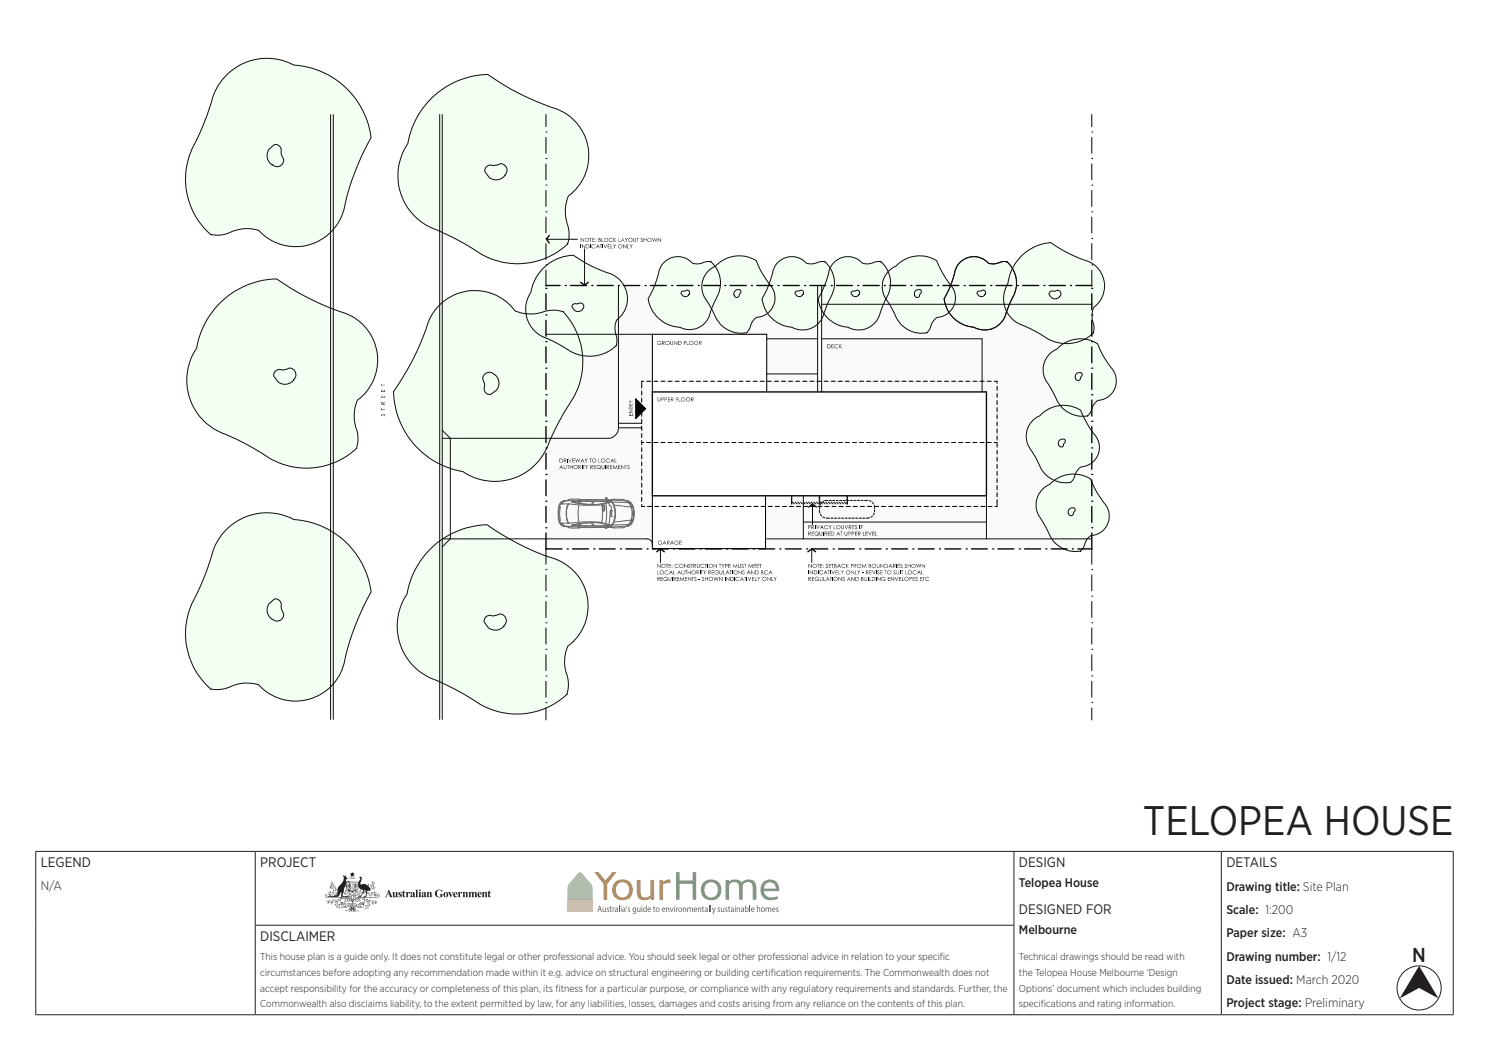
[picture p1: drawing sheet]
<svg xmlns="http://www.w3.org/2000/svg" width="420mm" height="297mm" viewBox="0 0 420 297" stroke-linecap="round" stroke-linejoin="round" font-family="sans-serif">
<defs><g id="words">
<text font-size="11.6" fill="#231f20" x="322.4" y="235.6">TELOPEA HOUSE</text>
<text font-size="5.7" fill="#231f20" x="398.3" y="271.5">N</text>
<g font-size="3.9" fill="#231f20">
<text x="11.5" y="244.7">LEGEND</text>
<text x="73.4" y="244.7">PROJECT</text>
<text x="287.4" y="244.7">DESIGN</text>
<text x="345.9" y="244.7">DETAILS</text>
<text x="287.4" y="257.9">DESIGNED FOR</text>
<text x="73.4" y="265.5">DISCLAIMER</text>
</g>
<g font-size="3.5" fill="#231f20">
<text x="11.5" y="250.9">N/A</text>
<text x="287.4" y="250.2">Telopea House</text>
<text x="345.9" y="251.2">Drawing title: Site Plan</text>
<text x="345.9" y="257.8">Scale: 1:200</text>
<text x="287.4" y="263.5">Melbourne</text>
<text x="345.9" y="264.4">Paper size: A3</text>
<text x="345.9" y="271">Drawing number: 1/12</text>
<text x="345.9" y="277.6">Date issued: March 2020</text>
<text x="345.9" y="284.1">Project stage: Preliminary</text>
</g>
<g font-size="2.8" fill="#231f20">
<text x="73.4" y="270.9">This house plan is a guide only. It does not constitute legal or other professional advice. You should seek legal or other professional advice in relation to your specif</text>
<text x="73.4" y="275.3">circumstances before adopting any recommendation made within it e.g. advice on structural engineering or building certif</text>
<text x="217.4" y="275.3">ication requirements. The Commonwealth does not</text>
<text x="265.1" y="270.9">ic</text>
<text x="287.4" y="270.9">Technical drawings should be read with</text>
<text x="287.4" y="275.3">the Telopea House Melbourne ‘Design</text>
<text x="73.4" y="279.7">accept responsibility for the accuracy or completeness of this plan, its f</text>
<text x="156.7" y="279.7">itness for a particular purpose, or compliance with any regulatory requirements and standards. Further, the</text>
<text x="287.4" y="279.7">Options’ document which includes building</text>
<text x="73.4" y="284.1">Commonwealth also disclaims liability, to the extent permitted by law, for any liabilities, losses, damages and costs arising from any reliance on the contents of this plan.</text>
<text x="287.4" y="284.1">specif</text>
<text x="293.6" y="284.1">ications and rating information.</text>
</g>
</g></defs>
<circle cx="400.3" cy="278.6" r="6.2" fill="none" stroke="#231f20" stroke-width=".28"/>
<g fill="#231f20">
<path d="M400.3 272.4l5.5 9.2-5.5-3-5.5 3z"/>
<path d="M110.7 251.6h.6l.1 1.3 .2-.2-.1-1.1h.6l.1 1.5h-.6v-.2a.45 .45 0 0 1-.5 .2 .45 .45 0 0 1-.3-.6z"/>
<path d="M112.5 251.7l.7-.1 .1 .5-.4-.4-.2 .2a.63 .63 0 0 1 .6 .5 .63 .63 0 0 1-.3 .7h-.6v-.5l.4 .4 .2-.3a.71 .71 0 0 1-.5-1z"/>
<path d="M114 251.1v.5h.4l-.4 .2v1l.3-.1a.38 .38 0 0 1-.5 .4 .38 .38 0 0 1-.2-.6v-.7l-.2-.1z"/>
<path d="M114.5 251.6h.6v.3l.2-.3a.23 .23 0 0 1 .4 .1 .23 .23 0 0 1-.1 .3 .23 .23 0 0 1-.4-.1l-.1 .8 .2 .4h-.8l.1-.4z"/>
<path d="M117.2 251h.6v1.9l.1 .2h-.7l.1-.3v-1.7z"/>
<path d="M120.3 251.6h.6v.2a.45 .45 0 0 1 .6-.2 .45 .45 0 0 1 .2 .6l.2 .9h-.7v-1.3l-.3 .2 .2 1.1h-.8l.2-.4z"/>
<path d="M123 251.2a1.56 1.56 0 0 1 1.6-.1l.1-.2v.7a.8 .8 0 0 0-1-.5 .8 .8 0 0 0-.5 1.1 .69 .69 0 0 0 1 .7v-.6l-.2-.1h1l-.2 .1-.1 .6a1.21 1.21 0 0 1-1.6 0 1.21 1.21 0 0 1-.1-1.7z"/>
<path d="M126.4 251.6h.8l-.2 .2 .3 .7 .3-.7-.2-.2h.5l-.7 1.5z"/>
<path d="M129.1 251.6h.6v.3l.3-.3a.23 .23 0 0 1 .3 .1 .23 .23 0 0 1-.1 .3 .23 .23 0 0 1-.3-.1l-.2 .8 .2 .4h-.8l.2-.4z"/>
<path d="M130.5 251.6h.6v.2a.45 .45 0 0 1 .6-.2 .45 .45 0 0 1 .2 .6l.1 .9h-.7v-1.3l-.2 .2 .1 1.1h-.7l.1-.4z"/>
<path d="M132.2 251.6h.5v.2a.46 .46 0 0 1 .9 0 .47 .47 0 0 1 .6-.2 .47 .47 0 0 1 .2 .5l.2 1h-.7l.1-.4-.1-.9-.3 .2 .2 1.1h-.8l.2-.4-.2-.9-.3 .2 .2 1.1h-.7l.1-.4z"/>
<path d="M135.9 251.6h.6v.2a.45 .45 0 0 1 .6-.2 .45 .45 0 0 1 .3 .6l.1 .9h-.7v-1.3l-.3 .2 .2 1.1h-.8l.2-.4z"/>
<path d="M138.1 251.1v.5h.4l-.4 .2v1l.3-.1a.38 .38 0 0 1-.5 .4 .38 .38 0 0 1-.2-.6v-.7l-.2-.1z"/>
<path d="M98.1 250.7l.3 .4 .4-.4-.1 .8-.3 .1v-.3h-.2z"/>
<path d="M105.1 248.5l.1 .7z"/>
<path d="M93.6 248.6l.2 .6z"/>
<path d="M105.4 248.8l.1 .2z"/>
<path d="M105 249.2l.1 .1z"/>
<path d="M93.8 249.2l.1 .2z"/>
<path d="M93.5 249.3h.2z"/>
<path d="M103.9 249.2l.1 .7z"/>
<path d="M104.6 249.3l.1 .7z"/>
<path d="M105.2 249.3l.1 .2z"/>
<path d="M93.8 249.5l.1 .1z"/>
<path d="M105.2 249.7l.3-.2-.5 .5z"/>
<path d="M93.3 249.6l.5 .4z"/>
<path d="M105.5 249.8l-.1 .4-.3 .1z"/>
<path d="M104.4 249.9l.2 .1z"/>
<path d="M93 250l.6 .2z"/>
<path d="M92.9 250.5l1.2-.2 .1-1-.1 .9 1.1 .7 .5-1a2.25 2.25 0 0 0 1.1-3l.5 .3 .2-.3v.4l.5 .6a.5 .5 0 0 0-.4 .3 .5 .5 0 0 0 .1 .6l.5-.3 .7 .2-1.1 .1-.3 .7 .4 .6-.1 .5-.1-.4a.35 .35 0 0 0-.5-.1 .35 .35 0 0 0-.1 .4l-.4 2v.2h.5a.88 .88 0 0 1 1.2 .3l-2.2-.1 .1-1.2-.3 .1a1.4 1.4 0 0 1-1 1.2l-2.7-.1 1.6-.2a.8 .8 0 0 0 1.1-.4l.1 .1 .1-.5-.6 .6-.4 .1 1-.8-1.7 .3 1.2-.4a.52 .52 0 0 0 .6-.5 .52 .52 0 0 0-.7-.5 .52 .52 0 0 0-.3 .7l-.1 .2a.54 .54 0 0 1-.1-.6 .54 .54 0 0 1 .5-.3 1.73 1.73 0 0 0-1.7-.2z"/>
<path d="M98 249l.1 2.5 1.3 .8 1.2-.8 .1-2.5zM98.7 249h.2v.6h-.2zM98.8 249.7l.1 .1zM98.1 250h.3v.5h-.3zM98.1 249.7l.1 .2zM98.5 250.3l.1 .1zM98.3 249.7l.4 .2h-.3zM98.5 249.2l.1 .1zM98.1 249h.3v.6h-.3zM98.1 250.6h.8v1.4l-.8-.6zM98.7 250h.2v.5h-.2zM99 250.6h.8v1.4l-.4 .2-.4-.2zM99 249h.8v1.5h-.8zM99.8 250.6h.9l-.1 .8-.8 .6zM99.8 249h.9v1.5h-.9z"/>
<circle cx="97.2" cy="252.1" r=".08"/>
<circle cx="101.8" cy="251.6" r=".08"/>
<circle cx="101.4" cy="251.8" r=".08"/>
<circle cx="97.1" cy="252.3" r=".08"/>
<circle cx="97.4" cy="252.3" r=".09"/>
<circle cx="93.4" cy="249.1" r=".09"/>
<circle cx="105.7" cy="249.2" r=".09"/>
<circle cx="105.4" cy="249.2" r=".09"/>
<circle cx="93.4" cy="249.4" r=".09"/>
<circle cx="93.6" cy="249.6" r=".09"/>
</g>
<g fill="#231f20">
<path d="M109.7 250.9l1.1 2.2h-1l.2-.2-.1-.4h-.8l-.1 .4 .3 .2h-.7zM109.5 251.6l-.3 .7h.6z" fill-rule="evenodd"/>
<path d="M115.9 251.8a.59 .59 0 0 1 .6-.3 .59 .59 0 0 1 .4 .6l.1 .7 .1 .1a.33 .33 0 0 1-.3 .2 .33 .33 0 0 1-.3-.3l-.2 .2a.35 .35 0 0 1-.5-.1 .35 .35 0 0 1 .2-.5l.5-.3-.1-.4-.3 .1 .1 .3a.23 .23 0 0 1-.4 0 .23 .23 0 0 1 .1-.3zM116.3 252.4l-.1 .2 .1 .2 .2-.1v-.5z" fill-rule="evenodd"/>
<path d="M118.2 251.1a.25 .25 0 0 1 .5 0 .25 .25 0 0 1-.5 0zM118 251.6h.6l.1 1.3 .1 .2h-.8l.2-.3z" fill-rule="evenodd"/>
<path d="M119 251.8a.59 .59 0 0 1 .7-.3 .59 .59 0 0 1 .4 .6v.7l.2 .1a.33 .33 0 0 1-.3 .2 .33 .33 0 0 1-.3-.3l-.2 .2a.35 .35 0 0 1-.6-.1 .35 .35 0 0 1 .3-.5l.5-.3-.1-.4-.3 .1v.3a.23 .23 0 0 1-.3 0 .23 .23 0 0 1 0-.3zM119.5 252.4l-.2 .2 .2 .2 .2-.1v-.5z" fill-rule="evenodd"/>
<path d="M125 252.3a.75 .75 0 0 1 1.5 0 .75 .75 0 0 1-1.5 0zM125.6 251.7l-.1 .6a.41 .41 0 0 0 0 .4 .41 .41 0 0 0 .4 .3l.1-.3a.61 .61 0 0 0-.3-1z" fill-rule="evenodd"/>
<path d="M128 251.8a.58 .58 0 0 1 .7-.2 .58 .58 0 0 1 .3 .7h-.7a.41 .41 0 0 0 .2 .5 .41 .41 0 0 0 .5-.2 .66 .66 0 0 1-1 .4 .66 .66 0 0 1-.1-1.1zM128.4 251.7l-.2 .5h.5l-.1-.4z" fill-rule="evenodd"/>
<path d="M134.9 251.8a.58 .58 0 0 1 .7-.2 .58 .58 0 0 1 .3 .7h-.8a.41 .41 0 0 0 .2 .5 .41 .41 0 0 0 .5-.2 .66 .66 0 0 1-.9 .4 .66 .66 0 0 1-.1-1.1zM135.2 251.7l-.1 .5h.4l-.1-.4z" fill-rule="evenodd"/>
</g>
<g fill="#231f20">
<path d="M94.6 250l.1 .1z"/>
<path d="M94.3 250.1l.1 .1z"/>
</g>
<g fill="#231f20">
<path d="M104.5 250.2l.2 .1z"/>
<path d="M104.8 250.2l.1 .1z"/>
<path d="M93.1 250.2h.1z"/>
<path d="M94.6 250.3h.2z"/>
<path d="M105.8 250.4h.2z"/>
<path d="M93.8 250.5h.2z"/>
<path d="M105.2 250.5h.2z"/>
<path d="M93.4 250.6l.2 .1z"/>
<path d="M104.9 250.7l.6 .1z"/>
<path d="M93.7 250.7l.1 .1z"/>
<path d="M94.1 250.7l.1 .1z"/>
<path d="M99.1 251.1l.5 .3-.1-.5 .1 .1a.46 .46 0 0 1 .1 .5 .46 .46 0 0 1-.5 .2z"/>
<path d="M97.5 250.9v.7z"/>
<path d="M101.6 250.9v.6z"/>
<path d="M94.6 251.1h.4l-.6 .2z"/>
<path d="M93 251.3l.4 .5-.3-.1z"/>
<path d="M101.3 251.4l.1 .1z"/>
<path d="M101.2 247.6l.6-.3a1.41 1.41 0 0 1-.1 1.7v.4a1.86 1.86 0 0 1 2.7 1.8l-.1 .1a.64 .64 0 0 0-.8 .1 .64 .64 0 0 0-.1 .7l-.1 .8h-.9a1.04 1.04 0 0 0 .8-.8 1.04 1.04 0 0 0-.4-1.1l-.7 1.3a.73 .73 0 0 1-.4 .7 .73 .73 0 0 1-.8-.1 1.58 1.58 0 0 0 1.3-2l-.8-.3-.4-.5v-1.2l.7-1.2z"/>
<path d="M105.5 251.6l.3-.1-.6 .5z"/>
<path d="M92.7 251.7l.1 .1z"/>
<path d="M93.6 251.7l.6 .1z"/>
<path d="M97.4 251.7l.1 .1z"/>
<path d="M102.5 251.9h.2z"/>
<path d="M93.3 251.9v.1z"/>
<path d="M92.8 251.9l.1 .2z"/>
<path d="M102.8 251.9l.2 .1z"/>
<path d="M105.6 252h.1z"/>
<path d="M106 252h.1z"/>
<path d="M103.7 252.1h.1z"/>
<path d="M102.4 252.1l.1 .1z"/>
<path d="M104.2 252.1l.1 .1z"/>
<path d="M105.5 252.2h.7z"/>
<path d="M92.6 252.3l.6-.1z"/>
<path d="M104.7 252.2l.1 .1z"/>
<path d="M93.9 252.2h.2z"/>
<path d="M93 252.5l.4-.2-.5 .4z"/>
<path d="M104.8 252.4l.1 .1z"/>
<path d="M105.5 252.4l.5 .1-.1 .3z"/>
<path d="M106.1 252.4l.2 .1z"/>
<path d="M104.1 252.4l.5 .5z"/>
<path d="M93.5 252.5h.1z"/>
<path d="M105 252.6h.1z"/>
<path d="M102.4 253.5l.6-.2z"/>
<path d="M95.9 253.5l.2 .1z"/>
<path d="M102.8 253.6h.1z"/>
<path d="M103.2 253.8l.7-.2z"/>
<path d="M94.6 253.7l.1 .1z"/>
<path d="M92.7 253.8l.5 .5z"/>
<path d="M104 254.1l.7-.2z"/>
<path d="M103.7 253.9l.2 .1z"/>
<path d="M93.4 253.9l.6 .4z"/>
<path d="M105.1 254.1l.3-.2-.5 .5z"/>
<path d="M105.8 254.1l.2-.1-.4 .5z"/>
<path d="M92.4 254.1l.1 .1z"/>
<path d="M92.6 254.2h.2z"/>
<path d="M106.3 254.2l.1 .1z"/>
<path d="M105.4 254.2l.2 .1z"/>
<path d="M106 254.2l.1 .2z"/>
<path d="M92.2 254.3l.2 .1z"/>
<path d="M105.2 254.4l.1 .1z"/>
<path d="M105.6 254.7l.4-.3 .2 .5z"/>
<path d="M103.9 254.5l.2 .1z"/>
<path d="M93.3 254.6l.1 .1z"/>
<path d="M93.6 254.8l.2-.2-.4 .5z"/>
<path d="M103.8 254.6l.2 .2z"/>
<path d="M104.1 254.7l.2 .1z"/>
<path d="M94.4 254.7l.2 .1z"/>
<path d="M94.8 254.7h.1z"/>
<path d="M104.9 254.7l.5 .4z"/>
<path d="M95.2 254.9l.1 .1z"/>
<path d="M104 255l.4 .6z"/>
<path d="M95.3 255.1l.7-.1z"/>
<path d="M94.4 255.2l.5-.2-.6 .4z"/>
<path d="M103 255.3h.6z"/>
<path d="M103.7 255.4l.2 .2z"/>
<path d="M104 255.5l.1 .1z"/>
<path d="M94.9 255.6v.2z"/>
<path d="M95 255.9l.3-.3-.4 .4z"/>
<path d="M95.5 255.7l.3 .6z"/>
<path d="M103.3 255.7l.1 .1z"/>
<path d="M103.7 255.8l.3 .4z"/>
<path d="M103.5 256l.1 .1z"/>
<path d="M103.1 256.1h.2l-.4 .4z"/>
<path d="M103.5 256.3h.2z"/>
<path d="M99.3 249.6l.2 .1z"/>
<path d="M99.1 249.9l.2 .1z"/>
<path d="M99.5 249.9l.1 .1z"/>
<path d="M99.2 250.2h.2v.2z"/>
<path d="M98.8 246.2l.4 .1 .2-.4 .1 .4 .5-.1-.2 .4 .3 .2-.4 .1v.5l-.3-.3-.4 .3 .1-.5-.5-.1 .4-.2z"/>
<path d="M97.2 255.3l.3-.1 .2 .5 .1-.2-.2-.3 .2-.1v.6l-.3 .1z"/>
<path d="M97.9 255.2l.4-.2v.2h-.3l.4 .4-.4 .1v-.2h.3z"/>
<path d="M98.4 255h.6v.1l-.2-.1 .1 .5-.3 .1v-.6l-.2 .2z"/>
<path d="M100.5 255.1h.3l-.1 .5h.3v.1l-.6-.1z"/>
<path d="M101.1 255.2l.3 .1-.1 .5-.3-.1z"/>
<path d="M99.9 250.9l.1 .1 .2-.2 .3 .3-.1-.2 .2-.1-.1 .1v.5l-.3 .1v-.2l-.3 .2 .1-.3z"/>
<path d="M91.7 252.4v.4l.5 .4h5.7l.5 .1 .2 .3-.6-.3-1.3 .1-.7-.2-.2 .1 .7 .2-.7 .3-.6-.2 .5 .2a1.14 1.14 0 0 1-1.7-.1h-.2l1.1 .5-1.9 .2-.7 .4h.3a.59 .59 0 0 1 1-.2l.9-.2 .1 .2v-.2l.7-.2-.1 1.1a1.07 1.07 0 0 1 .8-1.5l-.1 .8 .1-.5a1.43 1.43 0 0 1 1.4-.7l-.3 .6-.2 1.1 .3-.4 .5 .1a.71 .71 0 0 1-.6-.7 .71 .71 0 0 1 .5-.7l-.2 .5 .1 .5v-.6a.58 .58 0 0 1 .6-.3 .58 .58 0 0 1 .5 .5l-.6 .1v-.3l.4-.1-.5-.1a.47 .47 0 0 0 .3 .7 .47 .47 0 0 0 .6-.4l.7 .9 .6-.9a.46 .46 0 0 0 .5 .4 .46 .46 0 0 0 .3-.6l-.4 .2h.4a.34 .34 0 0 1-.4 .3 .34 .34 0 0 1-.1-.6 .59 .59 0 0 1 .8 .1 .59 .59 0 0 1 0 .7l.2-.3-.3-.6a.8 .8 0 0 1 .5 .7 .8 .8 0 0 1-.4 .7l.4-.2v.2l.1-.3 .3 .5-.7-1.6h.2a1.46 1.46 0 0 1 1.5 1l-.3-.7a1.17 1.17 0 0 1 .8 1.9l.3-.6-.1-.6 .2-.1-.4-.2 1.8 .4-1.7-.5a4.7 4.7 0 0 0-3.3-.6l.6-.3 5.8-.1a.42 .42 0 0 0 .4-.5 .42 .42 0 0 0-.5-.3l-.1 .4 .2-.4 .3 .3-.3 .4h-3.9a3.2 3.2 0 0 0-2.7 .5l-.4 .6a1.56 1.56 0 0 1 2-1.6l-.8-.1a2.79 2.79 0 0 1 2.8-.4l-.1-.2 1.7 .5-.6-.3 .5-.4h-.1a1.81 1.81 0 0 1-1.9 0h-.5l1.8-.8 .3-.4-.3 .3-3.3 1.3-1 .7v-.5l-.1 .7-.5 .9 .2-1.4-.3 1.1a.69 .69 0 0 1-.4-1l-.2 .4 .4 .9-.7-1.1v-.5l-.2 .4-1.5-.9 .4 .3a3.1 3.1 0 0 1 1.9 2.1l-.6-.8-.5-.3h-5.8l-.4-.1-.1-.3 .2-.2 .2 .3v-.4zM99.4 253.8v.5z"/>
<path d="M98.6 247.6l1.6 .1-1.5 .1zM98.9 247.6l.3 .1zM99.5 247.6l.2 .1zM100.1 247.6v.2z"/>
<path d="M100 249.2h.5v1.2h-.5zM100.1 249.7v.2h.3v-.2zM100.2 249.7l.2 .1z"/>
<path d="M99.1 255h.5l.2 .5-.4-.2v.2h-.3zM99.3 255l.2 .2z"/>
<path d="M100.1 255l.3 .6h-.3v-.2l-.4 .1zM100 255.2l-.1 .2h.2z"/>
<path d="M101.7 255.3l.3 .6-.5-.2-.2 .1zM101.6 255.5l-.1 .2h.2z"/>
<path d="M99.2 249.2v.3h.3v-.3zM99.2 249.3h.3z"/>
<path d="M97.7 248.7l.1 3 1.6 1 1.5-1 .1-3zM97.8 248.8h3.1l-.1 2.8-1.4 .9-1.4-.8-.2-.4z"/>
<path d="M96.9 255.4l.4 .5-.5-.1-.1 .1zM96.9 255.5l-.1 .2h.2z"/>
<path d="M96.2 254.5v1h-.7l.7 .1 .1 .4 .4 .1 2-.3-.2 .4 .2 .2-1.3 .4 .1 .2 1.3-.4-.4 .6 .2 .1 .7-1-.3 .4a.47 .47 0 0 0 .3 .5 .47 .47 0 0 0 .6-.2l.4 .2-.3-.6 1.1 .5 .2-.2-1.2-.5 .2-.4-.4-.2h.4a2.9 2.9 0 0 0 2.2 .1l.1-.2a.83 .83 0 0 0-.3-1.3l-.3 .3v.4a10.3 10.3 0 0 0-5.2 0v-.5zM97.6 256.8l.6-.1zM100.6 256.8l.6 .1zM96.3 254.5l.4 .1-.1 .2 .1-.2a.26 .26 0 0 0-.4 0 .26 .26 0 0 0 0 .4zM96.4 254.9l.2 .2zM96.4 254.6l.1 .2zM98.8 255.8h.2l-.3 .3 .2 .3-.3-.1zM98.4 256.6l.4-.1zM98.9 256.6l-.3 .5zM98.7 256h.4l-.1 .2zM99.2 256l-.1 .2zM99 255.8h.2zM99.3 255.7l.2 .2-.1 .2zM99.6 255.8h.2zM99.1 256.7a.3 .3 0 0 1 .6 0 .3 .3 0 0 1-.6 0zM99.3 256.4l-.2 .4zM99.1 256.9l.7 .1zM99.8 256.5l.3 .6zM100 256.5l.3 .1zM100.2 256v.3l-.3 .1zM99.7 256.1a.2 .2 0 0 1 .4 0 .2 .2 0 0 1-.4 0zM96.2 255.1l.3 .1a13.9 13.9 0 0 1 5.8 0l.3-.1-.2 .7a4.2 4.2 0 0 1-2.7-.2l-2.1 .3a.77 .77 0 0 1-.8 .2 .77 .77 0 0 1-.5-.7zM102.1 255h.3zM102.4 254.7l-.1 .2zM102.1 254.6a.31 .31 0 0 1 .5-.1 .31 .31 0 0 1-.1 .5l.1-.3-.3-.1-.1 .3z"/>
<circle cx="94.5" cy="250.3" r=".08"/>
<circle cx="105.6" cy="250.3" r=".09"/>
<circle cx="93.7" cy="250.5" r=".09"/>
<circle cx="105.7" cy="250.6" r=".1"/>
<circle cx="93" cy="251.8" r=".09"/>
<circle cx="105.9" cy="251.8" r=".09"/>
<circle cx="106.2" cy="251.8" r=".1"/>
<circle cx="92.5" cy="251.9" r=".09"/>
<circle cx="93.1" cy="252" r=".08"/>
<circle cx="102.7" cy="252.2" r=".08"/>
<circle cx="94.6" cy="252.2" r=".09"/>
<circle cx="104" cy="252.2" r=".09"/>
<circle cx="93.6" cy="252.3" r=".09"/>
<circle cx="105.1" cy="252.4" r=".08"/>
<circle cx="93.8" cy="252.4" r=".09"/>
<circle cx="106.2" cy="252.7" r=".1"/>
<circle cx="94.9" cy="253.8" r=".07"/>
<circle cx="94.8" cy="254" r=".09"/>
<circle cx="92.2" cy="254.2" r=".09"/>
<circle cx="93.5" cy="254.2" r=".08"/>
<circle cx="94.9" cy="254.5" r=".08"/>
<circle cx="106.3" cy="254.5" r=".09"/>
<circle cx="105.4" cy="254.8" r=".1"/>
<circle cx="103.9" cy="255.3" r=".09"/>
<circle cx="94.8" cy="255.4" r=".09"/>
<circle cx="95.1" cy="255.4" r=".09"/>
<circle cx="103.1" cy="255.7" r=".09"/>
<circle cx="101.2" cy="251.6" r=".08"/>
<circle cx="97.2" cy="251.7" r=".09"/>
<circle cx="92.6" cy="254.4" r=".09"/>
</g>
<g fill="#7a5b4b">
<path d="M170 256h.2v.9l.2 .2 .3-.2v-.9h.2v1.2l-.2-.2-.4 .3-.3-.3z"/>
<path d="M171.3 256h.5l-.4 .3a.48 .48 0 0 1 .4 .5 .48 .48 0 0 1-.5 .4l-.1-.2 .2 .1 .3-.2-.5-.4z"/>
<path d="M172.1 255.7l.2-.1v.4h.3v.1h-.3l.2 1.2-.4-.3v-.9h-.1z"/>
<path d="M172.8 256l.2 .2 .4-.3-.4 .6v.7h-.2z"/>
<path d="M174.6 255.4h.2v1.8h-.2z"/>
<path d="M176.7 255.5l.3-.1-.4 .7z"/>
<path d="M177.3 256h.4l-.4 .3a.48 .48 0 0 1 .4 .5 .48 .48 0 0 1-.5 .4l-.1-.2 .3 .1 .2-.2-.5-.4z"/>
<path d="M179.7 256h.2v.9l.3 .2 .2-.2v-.9h.2l.1 1.2-.2-.2-.4 .3-.3-.3z"/>
<path d="M184.4 255.7l.1-.1v.4h.3v.1h-.3l.3 1.2-.4-.3v-.9h-.2z"/>
<path d="M187.8 256l.2 .2 .4-.3 .3 .2 .1 1.1h-.2v-.9l-.3-.2-.2 .3-.1 .8h-.2z"/>
<path d="M189 256h.2l.3 1 .3-1h.2l-.4 1.2h-.2z"/>
<path d="M190.7 256l.2 .2 .3-.3-.3 .6v.7h-.2z"/>
<path d="M192.6 256l.2 .2 .4-.3 .3 .2 .1 1.1h-.2l-.1-.9-.2-.2-.3 .3v.8h-.2z"/>
<path d="M193.9 256l.1 .2a.35 .35 0 0 1 .4-.3 .35 .35 0 0 1 .3 .3l.4-.3 .3 .3v1h-.2v-.9l-.2-.2-.2 .2-.1 .9h-.1l-.1-.9-.2-.2-.2 .3v.8h-.2z"/>
<path d="M196.9 256l.1 .2 .4-.3 .3 .2 .1 1.1h-.2v-.9l-.3-.2-.2 .3v.8h-.2z"/>
<path d="M198.1 255.7l.2-.1v.4h.3v.1h-.3l.2 1.2-.3-.3-.1-.9h-.1z"/>
<path d="M199.9 255.4h.2v1.8h-.2z"/>
<path d="M200.4 255.4h.2v1.8h-.2z"/>
<path d="M200.8 256h.2l.3 1 .3-1h.3l-.6 1.5-.4 .3 .3-.6z"/>
<path d="M202.6 256h.5l-.5 .3a.48 .48 0 0 1 .5 .5 .48 .48 0 0 1-.6 .4l-.1-.2 .3 .1 .2-.2-.4-.4z"/>
<path d="M203.3 256h.2l.1 .9 .2 .2 .3-.2v-.9h.2v1.2l-.2-.2-.4 .3-.3-.3z"/>
<path d="M204.7 256h.5l-.5 .3a.48 .48 0 0 1 .5 .5 .48 .48 0 0 1-.6 .4v-.2l.2 .1 .2-.2-.4-.4z"/>
<path d="M205.5 255.7l.2-.1v.4h.3v.1h-.3l.2 1.2-.4-.3v-.9h-.2z"/>
<path d="M207.8 256l.2 .2 .4-.3 .3 .2v1.1h-.2v-.9l-.2-.2-.3 .3v.8h-.2z"/>
<path d="M211.4 255.4h.2v1.8h-.2z"/>
<path d="M213.5 255.4h.2v.8l.3-.3 .4 .2v1.1h-.2v-.9l-.2-.2-.3 .3v.8h-.2z"/>
<path d="M216 256l.1 .2a.35 .35 0 0 1 .4-.3 .35 .35 0 0 1 .3 .3l.4-.3 .3 .3v1h-.2v-.9l-.2-.2-.2 .2-.1 .9h-.1l-.1-.9-.2-.2-.2 .3v.8h-.2z"/>
<path d="M219.1 256h.5l-.5 .3a.48 .48 0 0 1 .5 .5 .48 .48 0 0 1-.6 .4l-.1-.2 .3 .1 .2-.2-.4-.4z"/>
<path d="M169.1 255.7l-.2 .8h.5zM169 255.5h.3l.5 1.7h-.2l-.2-.5h-.5l-.2 .5h-.2z"/>
<path d="M173.6 256.8a.3 .3 0 0 0 .6 0 .3 .3 0 0 0-.6 0zM173.5 256.1l.4-.2 .4 .3v1l-.2-.1a.38 .38 0 0 1-.6 0 .38 .38 0 0 1 .1-.6l.5-.2z"/>
<path d="M175.1 256h.2v1.2h-.2zM175.1 255.5l.2 .2z"/>
<path d="M175.7 256.8a.3 .3 0 0 0 .6 0 .3 .3 0 0 0-.6 0zM175.6 256.1l.4-.2 .4 .3v1l-.2-.1a.38 .38 0 0 1-.6 0 .38 .38 0 0 1 .1-.6l.5-.2z"/>
<path d="M178.7 256.2l-.1 .4 .1 .4a.41 .41 0 0 0 .5-.4 .41 .41 0 0 0-.5-.4zM178.5 256.1l.4-.2 .3 .3 .2-.2v1.1a.59 .59 0 0 1-.2 .6 .59 .59 0 0 1-.7 0v-.2l.5 .1 .2-.6-.3 .2a.67 .67 0 0 1-.4-1.1z"/>
<path d="M181 256h.2v1.2h-.2zM181 255.5l.1 .2z"/>
<path d="M181.7 256.2l-.1 .4 .1 .4a.42 .42 0 0 0 .5-.4 .42 .42 0 0 0-.5-.4zM182.2 255.4h.2v1.8l-.2-.2-.1 .1a.56 .56 0 0 1-.7-.5 .56 .56 0 0 1 .8-.5z"/>
<path d="M183 256.2l-.2 .3h.6l-.1-.3zM182.8 256.1l.4-.2 .2 .1 .2 .6h-.8l.2 .4h.5a.53 .53 0 0 1-.7 .1 .53 .53 0 0 1-.1-.7z"/>
<path d="M185.3 256.2l-.1 .4 .1 .4a.43 .43 0 0 0 .5-.4 .43 .43 0 0 0-.5-.4zM184.8 256.6a.6 .6 0 0 1 1.2 0 .6 .6 0 0 1-1.2 0z"/>
<path d="M187 256.2l-.2 .3h.6l-.1-.3zM186.8 256.1l.4-.2 .2 .1 .2 .6h-.8l.2 .4h.5a.53 .53 0 0 1-.7 .1 .53 .53 0 0 1-.1-.7z"/>
<path d="M190.2 256h.2v1.2h-.2zM190.2 255.5l.2 .2z"/>
<path d="M191.7 256.2l-.2 .4 .2 .4a.43 .43 0 0 0 .5-.4 .43 .43 0 0 0-.5-.4zM191.2 256.6a.6 .6 0 0 1 1.2 0 .6 .6 0 0 1-1.2 0z"/>
<path d="M196 256.2l-.1 .3h.5l-.1-.3zM195.8 256.1l.4-.2 .3 .1 .1 .6h-.7l.1 .4h.5a.53 .53 0 0 1-.7 .1 .53 .53 0 0 1-.1-.7z"/>
<path d="M198.9 256.8a.3 .3 0 0 0 .6 0 .3 .3 0 0 0-.6 0zM198.8 256.1l.4-.2 .4 .3v1l-.2-.1a.38 .38 0 0 1-.6 0 .38 .38 0 0 1 .1-.6l.5-.2z"/>
<path d="M206.3 256.8a.3 .3 0 0 0 .6 0 .3 .3 0 0 0-.6 0zM206.2 256.1l.4-.2 .4 .3v1l-.2-.1a.38 .38 0 0 1-.6 0 .38 .38 0 0 1 .1-.6l.5-.2z"/>
<path d="M207.3 256h.2v1.2h-.2zM207.3 255.5l.2 .2z"/>
<path d="M209.1 256.8a.3 .3 0 0 0 .6 0 .3 .3 0 0 0-.6 0zM209 256.1l.4-.2 .4 .3v1l-.2-.1a.38 .38 0 0 1-.6 0 .38 .38 0 0 1 .1-.6l.5-.2z"/>
<path d="M210.4 256.3l-.1 .1a.41 .41 0 0 0 .1 .5 .41 .41 0 0 0 .4 .1l.1-.6-.3-.3zM210.1 255.4h.2v.8l.1-.2a.58 .58 0 0 1 .8 .6 .58 .58 0 0 1-.8 .6l-.1-.2-.2 .2z"/>
<path d="M212.2 256.2l-.2 .3h.6l-.1-.3zM212 256.1l.4-.2 .2 .1 .2 .6h-.8l.2 .4h.5a.53 .53 0 0 1-.7 .1 .53 .53 0 0 1-.1-.7z"/>
<path d="M215 256.2l-.1 .4 .1 .4a.43 .43 0 0 0 .5-.4 .43 .43 0 0 0-.5-.4zM214.5 256.6a.6 .6 0 0 1 1.2 0 .6 .6 0 0 1-1.2 0z"/>
<path d="M218.1 256.2l-.1 .3h.5l-.1-.3zM217.9 256.1l.4-.2 .3 .1 .1 .6h-.7l.1 .4h.5a.53 .53 0 0 1-.7 .1 .53 .53 0 0 1-.1-.7z"/>
</g>
<path d="M160.1 253.8h7.1v3.5h-7.1z" fill="#e9bd84"/>
<path d="M163.1 246.2l.4-.2 .5 .2 3 3.5 .2 .9v3.2h-7.1v-3.2l.2-1z" fill="#a9bfa3"/>
<path d="M190.7 246v7.8h1v-4.5h3.7v4.5h1v-7.8h-1v2.3h-3.7v-2.3zM199.2 249.4a1.98 1.98 0 0 1 2.5-.2 1.98 1.98 0 0 1 .7 2.4 1.89 1.89 0 0 1-2.2 1.5 1.89 1.89 0 0 1-1.5-2.1zM198.4 248.9a2.96 2.96 0 0 0 .5 4.6 2.96 2.96 0 0 0 4.4-1.3 2.96 2.96 0 0 0-2.1-4.1h-.7a2.78 2.78 0 0 0-2.1 .8zM204.7 248.2v5.6h1v-4.3a1.55 1.55 0 0 1 1.9-.6 1.55 1.55 0 0 1 .9 1.8v3.1h1v-4.2a1.53 1.53 0 0 1 1.9-.8 1.53 1.53 0 0 1 .9 1.9v3.1h1.1v-3.1a2.37 2.37 0 0 0-1.5-2.5 2.37 2.37 0 0 0-2.7 .7 2.52 2.52 0 0 0-3.5-.3l-.1-.4zM216 249.4a1.66 1.66 0 0 1 1.9-.4 1.66 1.66 0 0 1 .9 1.6h-3.3zM215.1 249a2.98 2.98 0 0 0-.2 3.7 2.98 2.98 0 0 0 3.5 1.1l1-.2v-.8a2.85 2.85 0 0 1-3.8-.9l-.1-.6h4.3a2.67 2.67 0 0 0-1.4-3 2.67 2.67 0 0 0-3.3 .7z" fill="#7e967e"/>
<path d="M167.7 246l2.6 3.4v4.4h1v-4.5l2.6-3.3h-1.2l-1.9 2.4-2-2.4zM174.2 249.4a1.98 1.98 0 0 1 2.5-.2 1.98 1.98 0 0 1 .7 2.4 1.89 1.89 0 0 1-2.2 1.5 1.89 1.89 0 0 1-1.5-2.1zM173.4 248.9a2.96 2.96 0 0 0 .5 4.6 2.96 2.96 0 0 0 4.4-1.3 2.96 2.96 0 0 0-2.1-4.1h-.6a2.78 2.78 0 0 0-2.2 .8zM179.6 248.2a7.4 7.4 0 0 0 .5 5.1 2.7 2.7 0 0 0 3.5-.1l.1 .6h.8v-5.6h-1v4.3a1.57 1.57 0 0 1-2 .6 1.57 1.57 0 0 1-.8-1.9v-3zM186 248.2v5.6h1v-4.3l.9-.4 1.2-.1v-.9l-1.1 .1-1 .5v-.5z" fill="#e08f1f"/>
<path d="M10 240.1h400M10.1 240.2v45.9M72 240.2v20.7M286 240.2v20.7M344.5 240.2v45.9M409.9 240.2v45.9M71.9 261h214.2M72 261.1v25M286 261.1v25M10 286.2h400" fill="none" stroke="#231f20" stroke-width=".28"/>
<path d="M154 80.5v74.3h154v-74.3zM184 94.3h32.3v16.2h61.9v29.3h-62.3v14.9h-31.9z" fill-rule="evenodd" fill="#fafafa"/>
<g fill="#f2fff2">
<path d="M64.5 148.8a16.2 16.2 0 0 1 18.4-2.3 23.4 23.4 0 0 1 21.8 20.4 75.2 75.2 0 0 0-8 21.4 14.1 14.1 0 0 1-23.7 4.8 11.6 11.6 0 0 0-8.9 .9 9.9 9.9 0 0 1-4.6 .4 20.9 20.9 0 0 1-4.1-26.7 103.2 103.2 0 0 0 5.1-13.4l2-3.4z" fill-rule="evenodd"/>
<path d="M63.8 21.3a16 16 0 0 1 19.1-3 23.5 23.5 0 0 1 21.8 20.5 74.4 74.4 0 0 0-8 21.3 14.1 14.1 0 0 1-23.7 4.9 11.6 11.6 0 0 0-8.9 .9 9.1 9.1 0 0 1-4.6 .3 20.8 20.8 0 0 1-4.1-26.6 110.9 110.9 0 0 0 5.1-13.4l.9-1.8z" fill-rule="evenodd"/>
<path d="M153.6 75.2a12.4 12.4 0 0 1 8.1-3.2 45.7 45.7 0 0 0 11.2 5.6 7.5 7.5 0 0 1 1 12.7 6.4 6.4 0 0 0 0 4.9 2.95 2.95 0 0 1-2 3.7 11.3 11.3 0 0 1-12.8-.9l-3-1.7a14 14 0 0 1-5.4-3 8.6 8.6 0 0 1-1-10.9 12.3 12.3 0 0 1 3.9-7.2z" fill-rule="evenodd"/>
<path d="M187.3 74a5.5 5.5 0 0 1 8 .2 6 6 0 0 0 4-.4h.7a3.8 3.8 0 0 1 2.4 2.5 8.4 8.4 0 0 1-.6 8.3l-1.1 2.5a6.8 6.8 0 0 1-3.4 5.2 5.7 5.7 0 0 1-5.5 0 9.5 9.5 0 0 1-9-8 34.7 34.7 0 0 0 3.4-8.7z" fill-rule="evenodd"/>
<path d="M199.8 76.4l1.7-1.2a9.5 9.5 0 0 1 11.8-1.7 56.5 56.5 0 0 0 4.9 8.5 5.5 5.5 0 0 1-4.8 7.5 5.7 5.7 0 0 0-2.1 3.4l-.2 .3a1.56 1.56 0 0 1-1.9 .8 8.3 8.3 0 0 1-7.9-5.8l-1.4-2.5a7 7 0 0 1-1.5-7z" fill-rule="evenodd"/>
<path d="M219.4 74a5.5 5.5 0 0 1 8 .2 7.8 7.8 0 0 0 4.4-.4h.3a3.6 3.6 0 0 1 2.5 2.5 8.4 8.4 0 0 1-.6 8.3l-1.1 2.5a7.6 7.6 0 0 1-3.2 5 6.4 6.4 0 0 1-6.4 .2 9.2 9.2 0 0 1-8.3-8 54.6 54.6 0 0 0 3.6-9.1z" fill-rule="evenodd"/>
<path d="M235.3 74a5.5 5.5 0 0 1 7.9 .2 7.8 7.8 0 0 0 4.4-.4h.4a3.8 3.8 0 0 1 2.4 2.5 8.3 8.3 0 0 1-.6 8.3l-1.1 2.5a6.9 6.9 0 0 1-5.6 5.9 6.5 6.5 0 0 1-3.9-.7 9.1 9.1 0 0 1-8.4-8 34.7 34.7 0 0 0 3.4-8.7z" fill-rule="evenodd"/>
<path d="M250.7 76.4l1.7-1.2a9.5 9.5 0 0 1 11.8-1.7 56.5 56.5 0 0 0 4.9 8.5 5.5 5.5 0 0 1-4.7 7.5 5.5 5.5 0 0 0-2.2 3.4l-.2 .3a1.56 1.56 0 0 1-1.9 .8 8.3 8.3 0 0 1-7.9-5.8l-1.3-2.5a6.7 6.7 0 0 1-1.4-7.5z" fill-rule="evenodd"/>
<path d="M270.8 74a5.5 5.5 0 0 1 8 .2 6 6 0 0 0 4-.4h.7a3.6 3.6 0 0 1 2.4 2.5 8.4 8.4 0 0 1-.6 8.3l-1.1 2.5a7.6 7.6 0 0 1-3.1 5 6.4 6.4 0 0 1-6.4 .2 9.2 9.2 0 0 1-8.4-8 54.6 54.6 0 0 0 3.6-9.1z" fill-rule="evenodd"/>
<path d="M287.9 72.4a13 13 0 0 1 8.5-4 43.4 43.4 0 0 0 11.2 5.6 7.5 7.5 0 0 1 .9 12.7 7.4 7.4 0 0 0 .1 5.4v.9a1.93 1.93 0 0 1-1.4 1.9 11.3 11.3 0 0 1-13.5-.5l-4.5-2.4a8 8 0 0 1-4.9-12 13.1 13.1 0 0 1 3.6-7.6z" fill-rule="evenodd"/>
<path d="M296.1 99.8l1.7-1.2a9.5 9.5 0 0 1 11.8-1.7 56.5 56.5 0 0 0 4.9 8.5 5.5 5.5 0 0 1-4.8 7.5 5.7 5.7 0 0 0-2.1 3.4l-.2 .3a1.56 1.56 0 0 1-1.9 .8 8.3 8.3 0 0 1-8-5.8l-1.3-2.5a7 7 0 0 1-1.6-7z" fill-rule="evenodd"/>
<path d="M291.3 118.6l1.7-1.2a9.4 9.4 0 0 1 11.8-1.7 56.5 56.5 0 0 0 4.9 8.4 5.5 5.5 0 0 1-4.7 7.6 7.3 7.3 0 0 0-2.4 3.7l-.2 .3a3.3 3.3 0 0 1-2.9 .4 8.3 8.3 0 0 1-6.7-5.7l-1.3-2.5a6.8 6.8 0 0 1-1.2-8z" fill-rule="evenodd"/>
<path d="M294.1 138l1.7-1.3a9.5 9.5 0 0 1 11.8-1.6 56.5 56.5 0 0 0 4.9 8.4 5.5 5.5 0 0 1-4.8 7.6 5.7 5.7 0 0 0-2.1 3.4l-.2 .3a1.56 1.56 0 0 1-1.9 .7 8.3 8.3 0 0 1-7.9-5.7l-1.4-2.5a7 7 0 0 1-1.6-7.1z" fill-rule="evenodd"/>
<path d="M124.3 85.7a14.2 14.2 0 0 1 21 2 11.6 11.6 0 0 0 8.9 0 9.3 9.3 0 0 1 4.6 .2 20.8 20.8 0 0 1 1.3 26.9 107.2 107.2 0 0 0-6.5 12.8 16.1 16.1 0 0 1-23.1 5.4 23.5 23.5 0 0 1-19.5-22.5 74.5 74.5 0 0 0 10.1-20.5l1.4-2.3z" fill-rule="evenodd"/>
<path d="M121.9 27.5a23.5 23.5 0 0 1 15.7-6.5 78.6 78.6 0 0 0 20.4 10.2 14.1 14.1 0 0 1 2.3 24.1 11.8 11.8 0 0 0 0 8.8 8.8 8.8 0 0 1-.2 4.7 20.8 20.8 0 0 1-26.8 1.3 106.1 106.1 0 0 0-12.9-6.5 16.1 16.1 0 0 1-5.4-23 23.7 23.7 0 0 1 6.9-13.1z" fill-rule="evenodd"/>
<path d="M120.8 155.4a23.6 23.6 0 0 1 16.6-7.4 73.6 73.6 0 0 0 20.4 10.2 14.1 14.1 0 0 1 2.3 24.1 11.5 11.5 0 0 0 0 8.8 9.6 9.6 0 0 1-.2 4.7 20.8 20.8 0 0 1-26.9 1.3 98 98 0 0 0-12.7-6.5 16.1 16.1 0 0 1-5.5-23 23.5 23.5 0 0 1 6-12.2z" fill-rule="evenodd"/>
<path d="M61.5 86a23.3 23.3 0 0 1 16.5-7.3 77.9 77.9 0 0 0 20.5 10.1 14.1 14.1 0 0 1 2.3 24.1 11.6 11.6 0 0 0 0 8.9 9.3 9.3 0 0 1-.2 4.7 20.8 20.8 0 0 1-26.9 1.2 113.1 113.1 0 0 0-12.8-6.4 16.1 16.1 0 0 1-5.5-23.1 23.8 23.8 0 0 1 6.1-12.2z" fill-rule="evenodd"/>
</g>
<g fill="#000">
<path d="M179.4 112.6l2.7 2.7-2.7 2.7z"/>
<path d="M163.8 67.1l.8 .9 .1-.9v1.1l-.8-.8-.1 .8z" fill-rule="evenodd"/>
<path d="M164.2 68.9l.8 .9 .1-.9v1.1l-.8-.8-.1 .8z" fill-rule="evenodd"/>
<path d="M165.3 68.9h.3a.56 .56 0 0 1 .7 .5 .56 .56 0 0 1-.6 .6h-.4zM165.4 69.1v.8h.3a.47 .47 0 0 0 .5-.6 .47 .47 0 0 0-.8-.2z" fill-rule="evenodd"/>
<path d="M165 67.7a.58 .58 0 0 1 1.1 0 .58 .58 0 0 1-1.1 0zM165 67.7a.5 .5 0 0 0 1 0 .5 .5 0 0 0-1 0z" fill-rule="evenodd"/>
<path d="M166.2 67.1h.7l-.3 .1v1l-.1-1z" fill-rule="evenodd"/>
<path d="M167 67.1h.7l-.6 .1v.4h.6l-.6 .1v.4l.6 .1h-.7z" fill-rule="evenodd"/>
<path d="M167.1 69l.5-.1 .3 .2h-.8a.54 .54 0 0 0 .1 .8 .54 .54 0 0 0 .7-.1 .59 .59 0 0 1-.9 .1 .59 .59 0 0 1 .1-.9z" fill-rule="evenodd"/>
<path d="M168.6 68.9l.6 1.1-.3-.3h-.5l-.3 .3zM168.6 69.2l-.2 .4h.4z" fill-rule="evenodd"/>
<path d="M168.8 67.1l.5 .1-.1 .4a.3 .3 0 0 1 .2 .4 .3 .3 0 0 1-.3 .2h-.3zM168.9 67.2v.4a.21 .21 0 0 0 .3 0 .21 .21 0 0 0-.1-.4zM168.9 67.7v.4l.4-.1v-.3z" fill-rule="evenodd"/>
<path d="M169.2 68.9h.6l-.2 .2v.9l-.2-.9z" fill-rule="evenodd"/>
<path d="M169.7 67.1l.1 1 .4 .1h-.5z" fill-rule="evenodd"/>
<path d="M170.3 68.9l.5 .9 .5-.9-.5 1.1z" fill-rule="evenodd"/>
<path d="M170.3 67.7a.6 .6 0 0 1 1.2 0 .6 .6 0 0 1-1.2 0zM170.5 67.7a.48 .48 0 0 0 .9 0 .48 .48 0 0 0-.9 0z" fill-rule="evenodd"/>
<path d="M171.4 68.9h.7l-.5 .2v.3h.5l-.5 .1v.4l.5 .1h-.7z" fill-rule="evenodd"/>
<path d="M172.3 68.9l.1 1 .5 .1h-.6z" fill-rule="evenodd"/>
<path d="M171.8 67.3a.52 .52 0 0 1 .5-.2 .52 .52 0 0 1 .5 .3l-.6-.2a.49 .49 0 0 0-.2 .8 .49 .49 0 0 0 .8 0 .53 .53 0 0 1-.7 .3 .53 .53 0 0 1-.4-.6z" fill-rule="evenodd"/>
<path d="M173 68.9l.4 .5 .4-.5-.4 .6v.5z" fill-rule="evenodd"/>
<path d="M173 67.1l.2 .4 .6-.4-.6 .5 .7 .6-.7-.5-.2 .5z" fill-rule="evenodd"/>
<path d="M174.4 67.1l.1 1 .5 .1h-.6z" fill-rule="evenodd"/>
<path d="M174.4 69.5a.58 .58 0 0 1 1.1 0 .58 .58 0 0 1-1.1 0zM174.5 69.5a.47 .47 0 0 0 .9 0 .47 .47 0 0 0-.9 0z" fill-rule="evenodd"/>
<path d="M175.6 67.1l.6 1.1-.3-.4h-.5l-.3 .4zM175.6 67.3l-.2 .4h.4z" fill-rule="evenodd"/>
<path d="M175.8 68.9l.8 .9 .1-.9v1.1l-.8-.8-.1 .8z" fill-rule="evenodd"/>
<path d="M176.3 67.1l.4 .5 .4-.5-.4 .6v.5z" fill-rule="evenodd"/>
<path d="M176.9 68.9l.2 1 .4 .1h-.6z" fill-rule="evenodd"/>
<path d="M177.6 68.9l.4 .5 .4-.5-.3 .6v.5z" fill-rule="evenodd"/>
<path d="M177.2 67.7a.6 .6 0 0 1 1.2 0 .6 .6 0 0 1-1.2 0zM177.3 67.7a.5 .5 0 0 0 1 0 .5 .5 0 0 0-1 0z" fill-rule="evenodd"/>
<path d="M178.6 67.1l.3 1 .4-.1 .1-.9v.8l-.2 .3-.5-.1z" fill-rule="evenodd"/>
<path d="M179.6 67.1h.6l-.3 .1v1l-.1-1z" fill-rule="evenodd"/>
<path d="M180.8 67.2l.5 .1-.3-.1a.27 .27 0 0 0-.1 .3 .27 .27 0 0 0 .3 .2 .3 .3 0 0 1 0 .5 .3 .3 0 0 1-.4-.2 .27 .27 0 0 0 .3 .1 .27 .27 0 0 0 .2-.3 .27 .27 0 0 0-.4-.2z" fill-rule="evenodd"/>
<path d="M181.6 67.1l.1 .5h.6l.1-.5v1.1l-.1-.5h-.6l-.1 .5z" fill-rule="evenodd"/>
<path d="M182.6 67.7a.6 .6 0 0 1 1.2 0 .6 .6 0 0 1-1.2 0zM182.7 67.7a.5 .5 0 0 0 1 0 .5 .5 0 0 0-1 0z" fill-rule="evenodd"/>
<path d="M184 67.1l.3 .8 .3-.8 .4 .8 .3-.8-.3 1.1-.4-.8-.3 .8z" fill-rule="evenodd"/>
<path d="M185.5 67.1l.8 .9 .2-.9v1.1l-.8-.8-.2 .8z" fill-rule="evenodd"/>
<path d="M185.5 96.4l.4-.3 .6 .3-.7-.1-.3 .1 .1 .7a.49 .49 0 0 0 .8-.2l-.3-.2h.5a.6 .6 0 0 1-.8 .6 .6 .6 0 0 1-.3-.9z" fill-rule="evenodd"/>
<path d="M186.8 96.2l.6 .1v.4l-.3 .1 .4 .5-.6-.5-.1 .5zM186.9 96.3v.4l.5-.1-.1-.3z" fill-rule="evenodd"/>
<path d="M187.7 96.7a.6 .6 0 0 1 1.2 0 .6 .6 0 0 1-1.2 0zM187.8 96.8a.48 .48 0 0 0 .9 0 .48 .48 0 0 0-.9 0z" fill-rule="evenodd"/>
<path d="M189.1 96.2l.1 .8 .2 .2 .3-.2 .2-.8v.8l-.3 .3-.5-.2z" fill-rule="evenodd"/>
<path d="M190.1 96.2l.8 .8 .1-.8v1.1l-.8-.9-.1 .9z" fill-rule="evenodd"/>
<path d="M191.3 96.2h.2a.56 .56 0 0 1 .8 .5 .56 .56 0 0 1-.6 .6h-.4zM191.4 96.3v.9a.5 .5 0 0 0 .7-.5 .5 .5 0 0 0-.7-.4z" fill-rule="evenodd"/>
<path d="M192.9 96.2h.6l-.5 .1v.3h.5l-.5 .1v.6z" fill-rule="evenodd"/>
<path d="M193.7 96.2l.1 1 .5 .1h-.6z" fill-rule="evenodd"/>
<path d="M194.4 96.7a.58 .58 0 0 1 1.1 0 .58 .58 0 0 1-1.1 0zM194.5 96.8a.48 .48 0 0 0 .9 0 .48 .48 0 0 0-.9 0z" fill-rule="evenodd"/>
<path d="M195.7 96.7a.6 .6 0 0 1 1.2 0 .6 .6 0 0 1-1.2 0zM195.9 96.7a.47 .47 0 0 0 .9 0 .47 .47 0 0 0-.9 0z" fill-rule="evenodd"/>
<path d="M197.2 96.2l.7 .1v.4l-.4 .1 .4 .5-.6-.5-.1 .5zM197.3 96.3v.4l.4-.1v-.3z" fill-rule="evenodd"/>
<path d="M233.4 97.1h.2a.56 .56 0 0 1 .7 .5 .56 .56 0 0 1-.5 .6h-.4zM233.5 97.3v.8a.48 .48 0 0 0 .7-.4 .48 .48 0 0 0-.7-.4z" fill-rule="evenodd"/>
<path d="M234.6 97.1h.6l-.5 .2v.3h.5l-.5 .1v.4l.5 .1h-.6z" fill-rule="evenodd"/>
<path d="M235.5 97.3a.47 .47 0 0 1 .5-.2 .47 .47 0 0 1 .4 .3l-.6-.1a.53 .53 0 0 0-.2 .8 .53 .53 0 0 0 .9-.1 .6 .6 0 0 1-.9 .1 .6 .6 0 0 1-.1-.8z" fill-rule="evenodd"/>
<path d="M236.7 97.1l.1 .4 .6-.4-.5 .5 .6 .6-.7-.5-.1 .5z" fill-rule="evenodd"/>
<path d="M107.7 113.4h.3l.1 .4 .5-.4-.5 .5 .5 .2h-1.1zM107.6 113.5v.5h.4v-.4z" fill-rule="evenodd"/>
<path d="M107.5 111.6l.1 .6h.4v-.6l.1 .6h.4l.1-.6v.6h-1.1z" fill-rule="evenodd"/>
<path d="M107.5 109.9l.1 .5h.4v-.5l.1 .5h.4l.1-.5v.6h-1.1z" fill-rule="evenodd"/>
<path d="M107.5 115.1l.1 .3 1 .1h-1l-.1 .3z" fill-rule="evenodd"/>
<path d="M107.5 108.3l.1 .3h1h-1l-.1 .3z" fill-rule="evenodd"/>
<path d="M107.5 116.9l.2-.1-.1 .2a.21 .21 0 0 0 .3 .3 .21 .21 0 0 0 .1-.4h.5a.26 .26 0 0 1 .1 .3 .26 .26 0 0 1-.3 .1 .23 .23 0 0 0 .2-.2 .23 .23 0 0 0-.2-.2 .23 .23 0 0 0-.2 .2l-.4 .3z" fill-rule="evenodd"/>
<path d="M177.4 116.7l.1 .5h.3v-.5l.2 .5h.4l.1-.5v.6h-1.1z" fill-rule="evenodd"/>
<path d="M177.5 114l.3-.1 .2 .4 .5-.4-.5 .5 .5 .2h-1.1zM177.5 114.1v.4h.4v-.4z" fill-rule="evenodd"/>
<path d="M177.4 112.9l1.1 .5h-.5l-.6 .4 .4-.5z" fill-rule="evenodd"/>
<path d="M177.4 114.8l.1 .2 1 .2h-1l-.1 .2z" fill-rule="evenodd"/>
<path d="M177.4 115.6h1.1l-.8 .7 .8 .2h-1.1l.9-.8z" fill-rule="evenodd"/>
<path d="M185.5 112.1l.1 .9 .2 .1 .3-.1 .2-.9-.2 1.1-.6-.1z" fill-rule="evenodd"/>
<path d="M186.6 112.1l.6 .2-.1 .4h-.5v.5zM186.6 112.2v.4l.5-.1v-.3z" fill-rule="evenodd"/>
<path d="M187.5 112.1l.7 .2-.2 .4h-.4v.5zM187.6 112.2v.4l.4-.1v-.3z" fill-rule="evenodd"/>
<path d="M188.4 112.1h.6l-.5 .1v.3h.5l-.5 .2v.4l.5 .1h-.6z" fill-rule="evenodd"/>
<path d="M189.3 112.1l.6 .1v.4l-.3 .1 .4 .5-.6-.5-.1 .5zM189.3 112.2v.4l.6-.1-.1-.3z" fill-rule="evenodd"/>
<path d="M190.7 112.1h.5l-.5 .1v.3h.5l-.5 .2v.5z" fill-rule="evenodd"/>
<path d="M191.4 112.1l.1 1 .5 .1h-.6z" fill-rule="evenodd"/>
<path d="M192.1 112.7a.6 .6 0 0 1 1.2 0 .6 .6 0 0 1-1.2 0zM192.2 112.7a.5 .5 0 0 0 1 0 .5 .5 0 0 0-1 0z" fill-rule="evenodd"/>
<path d="M193.5 112.7a.58 .58 0 0 1 1.1 0 .58 .58 0 0 1-1.1 0zM193.6 112.7a.48 .48 0 0 0 .9 0 .48 .48 0 0 0-.9 0z" fill-rule="evenodd"/>
<path d="M194.9 112.1h.2a.33 .33 0 0 1 .5 .2 .33 .33 0 0 1-.4 .4l.4 .5-.5-.5-.2 .5zM195 112.2v.4l.5-.1v-.2z" fill-rule="evenodd"/>
<path d="M157.8 129.3h.3a.56 .56 0 0 1 .7 .5 .56 .56 0 0 1-.6 .6h-.4zM158 129.5v.9a.5 .5 0 0 0 .7-.5 .5 .5 0 0 0-.7-.4z" fill-rule="evenodd"/>
<path d="M158.3 131.2l.6 1.1-.3-.4h-.5l-.3 .4zM158.3 131.4l-.2 .4h.4z" fill-rule="evenodd"/>
<path d="M159 129.3l.7 .2a.29 .29 0 0 1 0 .4 .29 .29 0 0 1-.4 0l.5 .5-.6-.5-.2 .5zM159.2 129.5v.3h.4v-.3z" fill-rule="evenodd"/>
<path d="M159 131.2l.2 1 .4-.1 .2-.9-.2 1.1h-.4l-.2-.2z" fill-rule="evenodd"/>
<path d="M160 131.2h.6l-.3 .1v1l-.1-1z" fill-rule="evenodd"/>
<path d="M160.3 129.3l.5 .9 .4-.9-.4 1.1z" fill-rule="evenodd"/>
<path d="M160.7 131.2l.2 .4h.5l.1-.4v1.1l-.1-.5h-.5l-.2 .5z" fill-rule="evenodd"/>
<path d="M161.4 129.3h.7l-.5 .2v.3h.5l-.5 .1v.5h.5h-.7z" fill-rule="evenodd"/>
<path d="M162.3 129.3l.3 .8 .3-.8 .4 .8 .3-.8-.3 1.1-.4-.8-.4 .8z" fill-rule="evenodd"/>
<path d="M161.7 131.7a.6 .6 0 0 1 1.2 0 .6 .6 0 0 1-1.2 0zM161.9 131.8a.48 .48 0 0 0 .9 0 .48 .48 0 0 0-.9 0z" fill-rule="evenodd"/>
<path d="M163.2 131.2h.2a.33 .33 0 0 1 .5 .2 .33 .33 0 0 1-.4 .4l.4 .5-.5-.5-.2 .5zM163.3 131.3v.4l.5-.1-.1-.3z" fill-rule="evenodd"/>
<path d="M164.3 129.3l.5 1.1-.3-.3h-.5l-.3 .3zM164.3 129.6l-.2 .4h.4z" fill-rule="evenodd"/>
<path d="M164.4 131.2h.6l-.3 .1v1l-.1-1z" fill-rule="evenodd"/>
<path d="M164.9 129.3l.4 .5 .5-.5-.4 .6v.5z" fill-rule="evenodd"/>
<path d="M165.1 131.2l.4 .4 .4-.4-.3 .6v.5z" fill-rule="evenodd"/>
<path d="M166.2 129.3h.7l-.3 .2v.9l-.1-.9z" fill-rule="evenodd"/>
<path d="M166.5 131.2l.7 .1v.4l-.3 .1 .3 .5-.5-.5-.2 .5zM166.7 131.3v.4l.4-.1v-.3z" fill-rule="evenodd"/>
<path d="M167.5 131.2h.6l-.5 .1v.3h.5l-.5 .2v.4l.5 .1h-.6z" fill-rule="evenodd"/>
<path d="M167 129.9a.6 .6 0 0 1 1.2 0 .6 .6 0 0 1-1.2 0zM167.1 129.9a.46 .46 0 0 0 .9 0 .46 .46 0 0 0-.9 0z" fill-rule="evenodd"/>
<path d="M168.9 129.3v1.1h.5h-.5z" fill-rule="evenodd"/>
<path d="M168.4 131.3a.58 .58 0 0 1 .9 0 .58 .58 0 0 1 0 .8l.2 .2-.3-.1a.59 .59 0 0 1-.8-.1 .59 .59 0 0 1 0-.8zM168.6 131.4a.49 .49 0 0 0-.1 .6 .49 .49 0 0 0 .7 .1l-.3-.3 .3 .3a.49 .49 0 0 0 .1-.7 .49 .49 0 0 0-.7 0z" fill-rule="evenodd"/>
<path d="M169.7 131.2l.1 .6a.26 .26 0 0 0 .3 .4 .26 .26 0 0 0 .2-.4l.2-.6-.1 .9-.1 .2-.6-.2z" fill-rule="evenodd"/>
<path d="M169.5 129.9a.6 .6 0 0 1 1.2 0 .6 .6 0 0 1-1.2 0zM169.7 129.9a.46 .46 0 0 0 .9 0 .46 .46 0 0 0-.9 0z" fill-rule="evenodd"/>
<path d="M171.1 131.2h.2a.33 .33 0 0 1 .5 .2 .33 .33 0 0 1-.4 .4l.4 .5-.5-.5-.2 .5zM171.2 131.3v.4l.5-.1-.1-.3z" fill-rule="evenodd"/>
<path d="M171.1 129.4l.6-.1 .3 .3-.7-.1a.52 .52 0 0 0-.1 .8 .52 .52 0 0 0 .8-.1 .59 .59 0 0 1-.9 .1 .59 .59 0 0 1 0-.9z" fill-rule="evenodd"/>
<path d="M172.1 131.2h.6l-.5 .1v.3h.5l-.5 .2v.4l.5 .1h-.6z" fill-rule="evenodd"/>
<path d="M172.7 129.3l.6 1.1-.3-.3h-.5l-.3 .3zM172.7 129.6l-.2 .4h.4z" fill-rule="evenodd"/>
<path d="M173 131.2l.5 .9 .5-.9 .1 1.1-.2-.8-.4 .8-.4-.8-.2 .8z" fill-rule="evenodd"/>
<path d="M173.4 129.3l.1 1.1h.5h-.6z" fill-rule="evenodd"/>
<path d="M174.4 131.2h.6l-.5 .1v.3h.5l-.5 .2v.4l.5 .1h-.6z" fill-rule="evenodd"/>
<path d="M175.2 131.2l.8 .8 .1-.8v1.1l-.8-.8-.1 .8z" fill-rule="evenodd"/>
<path d="M176.3 131.2h.6l-.3 .1v1l-.1-1z" fill-rule="evenodd"/>
<path d="M177.1 131.2l.5 .1h-.2a.25 .25 0 0 0-.3 .3 .25 .25 0 0 0 .3 .2l.2 .2-.1 .2a.26 .26 0 0 1-.3 .1 .26 .26 0 0 1-.2-.3 .26 .26 0 0 0 .4 .1 .26 .26 0 0 0 .1-.3 .26 .26 0 0 0-.3-.1z" fill-rule="evenodd"/>
<path d="M185.7 152.7l.2-.1a.43 .43 0 0 1 .7 .2l-.4-.2-.4 .1-.1 .4 .2 .3a.47 .47 0 0 0 .7-.2l-.3-.1h.5a.6 .6 0 0 1-.8 .5 .6 .6 0 0 1-.3-.9z" fill-rule="evenodd"/>
<path d="M186.5 159.6a.6 .6 0 0 1 1.2 0 .6 .6 0 0 1-1.2 0zM186.6 159.6a.5 .5 0 0 0 1 0 .5 .5 0 0 0-1 0z" fill-rule="evenodd"/>
<path d="M187.4 152.5l.6 1.1-.3-.3h-.5l-.3 .3zM187.4 152.7l-.1 .4h.4z" fill-rule="evenodd"/>
<path d="M187.8 159.1h.7l-.3 .1v1l-.1-1z" fill-rule="evenodd"/>
<path d="M188.2 152.5l.6 .2v.3l-.3 .1 .4 .5-.6-.5-.1 .5zM188.2 152.6v.4l.6-.1-.2-.3z" fill-rule="evenodd"/>
<path d="M188.6 159.1h.7l-.6 .1v.3h.6l-.6 .1v.5l.6 .1h-.7z" fill-rule="evenodd"/>
<path d="M189.6 152.5l.5 1.1-.3-.3h-.5l-.3 .3zM189.6 152.7l-.2 .4h.4z" fill-rule="evenodd"/>
<path d="M190.3 152.7l.2-.1a.43 .43 0 0 1 .8 .2l-.4-.2-.4 .1-.2 .4 .2 .3a.47 .47 0 0 0 .8-.2l-.3-.1h.4a.6 .6 0 0 1-.8 .5 .6 .6 0 0 1-.3-.9z" fill-rule="evenodd"/>
<path d="M190.5 159.1h.6l.3 .2-.7-.1a.52 .52 0 0 0-.1 .8 .52 .52 0 0 0 .8-.1 .59 .59 0 0 1-.9 .1 .59 .59 0 0 1 0-.9z" fill-rule="evenodd"/>
<path d="M191.6 152.5h.7l-.5 .1v.4h.5l-.5 .1v.4l.5 .1h-.7z" fill-rule="evenodd"/>
<path d="M191.6 159.6a.6 .6 0 0 1 1.2 0 .6 .6 0 0 1-1.2 0zM191.7 159.6a.5 .5 0 0 0 1 0 .5 .5 0 0 0-1 0z" fill-rule="evenodd"/>
<path d="M194.2 159.1l.5 .1-.2-.1a.24 .24 0 0 0-.2 .3 .24 .24 0 0 0 .3 .2v.1a.28 .28 0 0 1 0 .5 .28 .28 0 0 1-.4-.3 .26 .26 0 0 0 .3 .2 .26 .26 0 0 0 .2-.4 .26 .26 0 0 0-.4-.1l-.2-.2z" fill-rule="evenodd"/>
<path d="M194.8 159.1h.7l-.3 .1v1l-.1-1z" fill-rule="evenodd"/>
<path d="M195.6 159.1l.7 .1v.4h-.4l.5 .6-.6-.6-.2 .6zM195.7 159.2v.4l.5-.1v-.3z" fill-rule="evenodd"/>
<path d="M196.6 159.1l.3 1 .3-.2 .1-.8v.9l-.3 .2-.4-.3z" fill-rule="evenodd"/>
<path d="M197.8 159.1h.6l.3 .2-.8-.1a.52 .52 0 0 0 0 .8 .52 .52 0 0 0 .8-.1 .59 .59 0 0 1-.9 .1 .59 .59 0 0 1 0-.9z" fill-rule="evenodd"/>
<path d="M198.8 159.1h.6l-.2 .1v1l-.2-1z" fill-rule="evenodd"/>
<path d="M199.9 159.6a.6 .6 0 0 1 1.2 0 .6 .6 0 0 1-1.2 0zM200 159.6a.47 .47 0 0 0 .9 0 .47 .47 0 0 0-.9 0z" fill-rule="evenodd"/>
<path d="M202.8 159.1h.6l-.3 .1v1v-1z" fill-rule="evenodd"/>
<path d="M203.5 159.1l.4 .4 .4-.4-.3 .5v.6z" fill-rule="evenodd"/>
<path d="M204.5 159.1l.7 .1a.36 .36 0 0 1-.1 .4 .36 .36 0 0 1-.5 0l-.1 .6zM204.6 159.2v.4l.5-.1-.1-.3z" fill-rule="evenodd"/>
<path d="M205.4 159.1h.7l-.5 .1v.3h.5l-.5 .1v.5l.5 .1h-.7z" fill-rule="evenodd"/>
<path d="M208.2 159.1l.3 1 .3-.2 .1-.8v.8l-.2 .3-.5-.3z" fill-rule="evenodd"/>
<path d="M209.3 159.1l.5 .1-.3-.1a.3 .3 0 0 0-.2 .4 .3 .3 0 0 0 .4 .2v.1a.29 .29 0 0 1-.2 .4 .29 .29 0 0 1-.3-.3 .26 .26 0 0 0 .3 .2 .26 .26 0 0 0 .2-.4 .26 .26 0 0 0-.3-.1z" fill-rule="evenodd"/>
<path d="M209.9 159.1h.6l-.2 .1v1l-.1-1z" fill-rule="evenodd"/>
<path d="M212.6 159.1h.6l-.5 .1v.3h.5l-.5 .1v.5l.5 .1h-.6z" fill-rule="evenodd"/>
<path d="M213.4 159.1h.7l-.6 .1v.3h.6l-.6 .1v.5l.6 .1h-.7z" fill-rule="evenodd"/>
<path d="M214.2 159.1h.6l-.3 .1v1l-.1-1z" fill-rule="evenodd"/>
<path d="M228 148.1h.5l.2 .3-.1 .3h-.5v.5zM228.1 148.3v.3l.5-.1-.1-.2z" fill-rule="evenodd"/>
<path d="M228 150l.7 .2-.1 .3h-.3l.4 .6-.5-.6-.2 .6zM228.1 150.1v.4l.5-.1-.1-.3z" fill-rule="evenodd"/>
<path d="M228.9 148.1l.7 .2v.3l-.3 .1 .3 .5-.5-.5-.2 .5zM229.1 148.3v.3h.4l-.1-.3z" fill-rule="evenodd"/>
<path d="M229 150h.6l-.5 .1v.3h.5l-.5 .1v.5l.5 .1h-.6z" fill-rule="evenodd"/>
<path d="M229.2 159.6a.58 .58 0 0 1 1.1 0 .58 .58 0 0 1-1.1 0zM229.3 159.6a.5 .5 0 0 0 1 0 .5 .5 0 0 0-1 0z" fill-rule="evenodd"/>
<path d="M230.2 148.1l.5 .9 .5-.9-.5 1.1z" fill-rule="evenodd"/>
<path d="M230.5 159.1h.6l-.3 .1v1l-.1-1z" fill-rule="evenodd"/>
<path d="M229.9 150.1a.59 .59 0 0 1 .9 0 .59 .59 0 0 1-.1 .8l.2 .2-.2-.1a.59 .59 0 0 1-.8-.1 .59 .59 0 0 1 0-.8zM230 150.2a.47 .47 0 0 0-.1 .6 .47 .47 0 0 0 .7 .1l-.3-.3 .4 .2 .1-.5-.4-.3z" fill-rule="evenodd"/>
<path d="M231.2 150l.2 1 .4-.1 .1-.9v.8l-.3 .3-.4-.3z" fill-rule="evenodd"/>
<path d="M231.3 159.1h.6l-.5 .1v.3h.5l-.5 .1v.5l.5 .1h-.6z" fill-rule="evenodd"/>
<path d="M231.8 148.1l.6 1.1-.3-.3h-.5l-.3 .3zM231.8 148.4l-.2 .4h.4z" fill-rule="evenodd"/>
<path d="M232.6 150h.2a.33 .33 0 0 1 .5 .2 .33 .33 0 0 1-.4 .3l.4 .6-.6-.6-.1 .6zM232.7 150.1v.4l.5-.2-.2-.2z" fill-rule="evenodd"/>
<path d="M233 159.1h.5l-.4 .1v.2l.4 .3v.3l-.3 .2-.2-.3a.26 .26 0 0 0 .3 .2 .26 .26 0 0 0 .2-.4 .26 .26 0 0 0-.3-.1l-.3-.2z" fill-rule="evenodd"/>
<path d="M233.5 150h.7l-.6 .1v.3h.6l-.6 .1v.5l.6 .1h-.7z" fill-rule="evenodd"/>
<path d="M232.6 148.3a.52 .52 0 0 1 .5-.2 .52 .52 0 0 1 .4 .3l-.3-.2-.4 .1a.54 .54 0 0 0 0 .8 .54 .54 0 0 0 .8-.1 .61 .61 0 0 1-.9 .2 .61 .61 0 0 1-.1-.9z" fill-rule="evenodd"/>
<path d="M233.7 148.1l.4 .5 .5-.5-.4 .6v.5z" fill-rule="evenodd"/>
<path d="M233.8 159.1h.6l-.5 .1v.3h.5l-.5 .1v.5l.5 .1h-.6z" fill-rule="evenodd"/>
<path d="M234.3 150h.3a.56 .56 0 0 1 .7 .4 .56 .56 0 0 1-.6 .7h-.4zM234.5 150.1v.9a.5 .5 0 0 0 .7-.5 .5 .5 0 0 0-.7-.4z" fill-rule="evenodd"/>
<path d="M234.5 159.1h.6l-.2 .1v1l-.1-1z" fill-rule="evenodd"/>
<path d="M235.2 148.1l.1 1.1h.4h-.5z" fill-rule="evenodd"/>
<path d="M235.3 159.1l.6 .2-.2 .3 .3 .3-.3 .3h-.4zM235.4 159.2v.3a.23 .23 0 0 0 .3 0 .23 .23 0 0 0 0-.3 .23 .23 0 0 0-.3 0zM235.4 159.6v.5h.2a.26 .26 0 0 0 .3-.4 .26 .26 0 0 0-.5-.1z" fill-rule="evenodd"/>
<path d="M235.9 148.7a.58 .58 0 0 1 1.1 0 .58 .58 0 0 1-1.1 0zM236 148.7a.5 .5 0 0 0 1 0 .5 .5 0 0 0-1 0z" fill-rule="evenodd"/>
<path d="M236.5 150l.5 1.1-.3-.4h-.5l-.3 .4zM236.5 150.2l-.2 .4h.3z" fill-rule="evenodd"/>
<path d="M236.7 159.1l.5 1.1-.3-.4h-.5l-.3 .4zM236.7 159.3l-.2 .4h.4z" fill-rule="evenodd"/>
<path d="M237.1 150h.5l-.2 .1v1l-.1-1z" fill-rule="evenodd"/>
<path d="M237.3 148.1l.3 1.1 .3-.2 .1-.9-.1 1.1h-.5z" fill-rule="evenodd"/>
<path d="M238.2 148.1l.5 .9 .5-.9-.5 1.1z" fill-rule="evenodd"/>
<path d="M238.2 150l.3 1 .4-.2v-.8l.1 .7a.39 .39 0 0 1-.4 .4 .39 .39 0 0 1-.4-.5z" fill-rule="evenodd"/>
<path d="M237.4 159.3a.52 .52 0 0 1 .5-.3 .52 .52 0 0 1 .5 .4l-.4-.3-.4 .1a.54 .54 0 0 0 .1 .8 .54 .54 0 0 0 .8-.1 .61 .61 0 0 1-.9 .2 .61 .61 0 0 1-.2-.8z" fill-rule="evenodd"/>
<path d="M238.7 159.1l.1 .4 .6-.4-.6 .5 .6 .6-.6-.6-.1 .6z" fill-rule="evenodd"/>
<path d="M239.3 150h.2a.35 .35 0 0 1 .5 .4 .35 .35 0 0 1-.6 .1l-.1 .6zM239.4 150.1v.4l.5-.2-.1-.2z" fill-rule="evenodd"/>
<path d="M239.4 148.1l.5 .1a.29 .29 0 0 1 .2 .4 .29 .29 0 0 1-.4 .1l.4 .5-.5-.5-.2 .5zM239.6 148.3v.3h.4l-.1-.3z" fill-rule="evenodd"/>
<path d="M240.1 159.1h.5l-.5 .1v.3h.5l-.5 .1v.6z" fill-rule="evenodd"/>
<path d="M240.2 150h.2a.36 .36 0 0 1 .5 .3 .36 .36 0 0 1-.5 .2l-.2 .6zM240.4 150.1v.4l.4-.1v-.3z" fill-rule="evenodd"/>
<path d="M240.4 148.1h.6l-.5 .2v.3h.5l-.5 .1v.5h.5h-.6z" fill-rule="evenodd"/>
<path d="M240.8 159.1h.2a.33 .33 0 0 1 .5 .2 .33 .33 0 0 1-.4 .3l.4 .6-.5-.6-.2 .6zM240.9 159.2v.4l.5-.2-.1-.2z" fill-rule="evenodd"/>
<path d="M241.3 148.2l.5 .1-.3-.1a.27 .27 0 0 0-.2 .4 .27 .27 0 0 0 .4 .1l.1 .2a.29 .29 0 0 1-.2 .3 .29 .29 0 0 1-.4-.2 .26 .26 0 0 0 .4 .1 .26 .26 0 0 0 .1-.3 .26 .26 0 0 0-.3-.2z" fill-rule="evenodd"/>
<path d="M241.2 150h.6l-.5 .1v.3h.5l-.5 .1v.5l.5 .1h-.6z" fill-rule="evenodd"/>
<path d="M242 150l.7 .2-.1 .3h-.3l.4 .6-.5-.6-.2 .6zM242.1 150.1v.4l.5-.1-.1-.3z" fill-rule="evenodd"/>
<path d="M241.7 159.6a.6 .6 0 0 1 1.2 0 .6 .6 0 0 1-1.2 0zM241.8 159.6a.5 .5 0 0 0 1 0 .5 .5 0 0 0-1 0z" fill-rule="evenodd"/>
<path d="M242.8 148.1h.6l-.5 .2v.3h.5l-.5 .1v.5z" fill-rule="evenodd"/>
<path d="M243.4 150l.1 1 .5 .1h-.6z" fill-rule="evenodd"/>
<path d="M244.1 150h.7l-.5 .1v.3h.5l-.5 .1v.5l.5 .1h-.7z" fill-rule="evenodd"/>
<path d="M244.9 150l.5 .8 .5-.8-.5 1.1z" fill-rule="evenodd"/>
<path d="M245.1 159.1l.5 .1-.1 .4 .2 .3-.2 .3h-.4zM245.1 159.2v.3a.23 .23 0 0 0 .4 0 .23 .23 0 0 0 0-.3 .23 .23 0 0 0-.4 0zM245.1 159.6v.5h.2a.26 .26 0 0 0 .3-.4 .26 .26 0 0 0-.5-.1z" fill-rule="evenodd"/>
<path d="M246.1 150h.6l-.5 .1v.3h.5l-.5 .1v.5l.5 .1h-.6z" fill-rule="evenodd"/>
<path d="M245.9 159.6a.6 .6 0 0 1 1.2 0 .6 .6 0 0 1-1.2 0zM246 159.6a.5 .5 0 0 0 1 0 .5 .5 0 0 0-1 0z" fill-rule="evenodd"/>
<path d="M246.9 150l.1 1 .5 .1h-.6z" fill-rule="evenodd"/>
<path d="M247.3 159.1l.3 1 .3-.1 .2-.9v.8l-.3 .3-.5-.3z" fill-rule="evenodd"/>
<path d="M251.2 159.1l.5 1.1-.3-.4h-.5l-.3 .4zM251.2 159.3l-.2 .4h.4z" fill-rule="evenodd"/>
<path d="M251.9 159.1h.2a.33 .33 0 0 1 .5 .2 .33 .33 0 0 1-.4 .3l.4 .6-.6-.6-.1 .6zM252 159.2v.4l.5-.1-.1-.3z" fill-rule="evenodd"/>
<path d="M253.2 159.1h.6l-.5 .1v.3h.5l-.5 .1v.5l.5 .1h-.6z" fill-rule="evenodd"/>
<path d="M254.1 159.1l.5 .1-.3-.1a.24 .24 0 0 0-.2 .3 .24 .24 0 0 0 .3 .2l.1 .1a.28 .28 0 0 1-.1 .5 .28 .28 0 0 1-.4-.3 .23 .23 0 0 0 .3 .2 .23 .23 0 0 0 .2-.2 .23 .23 0 0 0-.2-.2l-.3-.3z" fill-rule="evenodd"/>
<path d="M255.3 159.1h.5l-.4 .1-.1 .2 .4 .3 .1 .3-.4 .2-.1-.3a.25 .25 0 0 0 .3 .1 .25 .25 0 0 0 .1-.3 .25 .25 0 0 0-.3-.1l-.2-.2z" fill-rule="evenodd"/>
<path d="M256.1 159.1v.4h.6l.2-.4v1.1l-.2-.6h-.6v.6z" fill-rule="evenodd"/>
<path d="M257.1 159.6a.58 .58 0 0 1 1.1 0 .58 .58 0 0 1-1.1 0zM257.2 159.6a.5 .5 0 0 0 1 0 .5 .5 0 0 0-1 0z" fill-rule="evenodd"/>
<path d="M258.4 159.1l.4 .8 .3-.8 .3 .8 .4-.8-.3 1.1-.4-.8-.3 .8z" fill-rule="evenodd"/>
<path d="M185.4 159.1l.8 .8 .1-.8v1.1l-.8-.9-.1 .9z" fill-rule="evenodd"/>
<path d="M185.4 160.9l.1 1 .5 .1h-.6z" fill-rule="evenodd"/>
<path d="M185.4 162.7h.2a.33 .33 0 0 1 .5 .3 .33 .33 0 0 1-.4 .3l.4 .5-.5-.5-.2 .5zM185.5 162.8v.4h.5v-.3z" fill-rule="evenodd"/>
<path d="M186.3 162.7h.7l-.5 .1v.4h.5l-.5 .1v.4l.5 .1h-.7z" fill-rule="evenodd"/>
<path d="M186.1 161.5a.6 .6 0 0 1 1.2 0 .6 .6 0 0 1-1.2 0zM186.2 161.4a.47 .47 0 0 0 .9 0 .47 .47 0 0 0-.9 0z" fill-rule="evenodd"/>
<path d="M187.3 162.9a.58 .58 0 0 1 .8-.1 .58 .58 0 0 1 .1 .9l.1 .2-.2-.1a.59 .59 0 0 1-.8-.1 .59 .59 0 0 1 0-.8zM187.4 162.9a.47 .47 0 0 0-.1 .7 .47 .47 0 0 0 .7 .1l-.3-.3 .4 .2a.46 .46 0 0 0 0-.7 .46 .46 0 0 0-.7 0z" fill-rule="evenodd"/>
<path d="M187.7 161l.5-.1 .3 .2-.7-.1a.52 .52 0 0 0-.1 .9 .52 .52 0 0 0 .8-.1 .59 .59 0 0 1-.9 .1 .59 .59 0 0 1 .1-.9z" fill-rule="evenodd"/>
<path d="M188.6 162.7l.2 1 .4-.1 .1-.9v1l-.2 .1a.35 .35 0 0 1-.4 0 .35 .35 0 0 1-.1-.4z" fill-rule="evenodd"/>
<path d="M189.3 160.9l.5 1.1-.3-.4h-.5l-.3 .4zM189.3 161.1l-.3 .4h.4z" fill-rule="evenodd"/>
<path d="M189.9 160.9l.2 1 .4 .1h-.6z" fill-rule="evenodd"/>
<path d="M190 162.7l.7 .2v.3l-.4 .1 .4 .5-.6-.5-.1 .5zM190.1 162.8v.4l.5-.1-.2-.3z" fill-rule="evenodd"/>
<path d="M190.9 162.7h.7l-.6 .1v.4h.6l-.6 .1v.4l.6 .1h-.7z" fill-rule="evenodd"/>
<path d="M191.6 160.9l.5 1.1-.3-.4h-.5l-.3 .4zM191.6 161.1l-.2 .4h.4z" fill-rule="evenodd"/>
<path d="M191.9 162.7l.5 .9 .5-.9 .1 1.1-.2-.8-.4 .8-.4-.8-.3 .8z" fill-rule="evenodd"/>
<path d="M192.3 160.9l.2 1 .4-.1v-.9l.1 .7a.39 .39 0 0 1-.4 .4 .39 .39 0 0 1-.3-.4z" fill-rule="evenodd"/>
<path d="M193 159.1l.8 .8 .1-.8v1.1l-.8-.9-.1 .9z" fill-rule="evenodd"/>
<path d="M193.2 160.9h.6l-.2 .1v1l-.1-1z" fill-rule="evenodd"/>
<path d="M193.2 162.7h.7l-.6 .1v.4h.6l-.6 .1v.4l.6 .1h-.7z" fill-rule="evenodd"/>
<path d="M194 160.9l.1 .4h.6l.1-.4v1.1l-.1-.5h-.6l-.1 .5z" fill-rule="evenodd"/>
<path d="M194.1 162.7l.7 .9 .2-.9v1.1l-.8-.8-.1 .8z" fill-rule="evenodd"/>
<path d="M195.1 162.7h.6l-.2 .1v1l-.1-1z" fill-rule="evenodd"/>
<path d="M195 161.5a.6 .6 0 0 1 1.2 0 .6 .6 0 0 1-1.2 0zM195.1 161.4a.5 .5 0 0 0 1 0 .5 .5 0 0 0-1 0z" fill-rule="evenodd"/>
<path d="M195.9 162.8l.6 .1-.5-.1 .2 .4a.31 .31 0 0 1 .3 .2 .31 .31 0 0 1-.2 .4 .31 .31 0 0 1-.4-.3 .25 .25 0 0 0 .3 .2 .25 .25 0 0 0 .2-.3 .25 .25 0 0 0-.3-.2z" fill-rule="evenodd"/>
<path d="M196.5 160.9h.4a.29 .29 0 0 1 .2 .4 .29 .29 0 0 1-.3 .2l.4 .5-.6-.5-.1 .5zM196.5 161v.4l.5-.1v-.3z" fill-rule="evenodd"/>
<path d="M197.6 160.9h.7l-.3 .1v1l-.1-1z" fill-rule="evenodd"/>
<path d="M198.1 162.8l.6 .1-.3-.1a.39 .39 0 0 0-.1 .4 .39 .39 0 0 0 .4 .3 .28 .28 0 0 1-.3 .3 .28 .28 0 0 1-.3-.3 .24 .24 0 0 0 .3 .2 .24 .24 0 0 0 .2-.3 .24 .24 0 0 0-.3-.2z" fill-rule="evenodd"/>
<path d="M198.4 160.9l.3 .4 .5-.4-.4 .6v.5z" fill-rule="evenodd"/>
<path d="M198.9 162.7l.1 .5h.6l.1-.5v1.1l-.1-.5h-.6l-.1 .5z" fill-rule="evenodd"/>
<path d="M199.8 160.9l.7 .2-.1 .4h-.3l.4 .5-.5-.5-.2 .5zM199.9 161v.4l.5-.1v-.3z" fill-rule="evenodd"/>
<path d="M199.9 163.3a.6 .6 0 0 1 1.2 0 .6 .6 0 0 1-1.2 0zM200.1 163.3a.48 .48 0 0 0 .9 0 .48 .48 0 0 0-.9 0z" fill-rule="evenodd"/>
<path d="M200.8 160.9h.6l-.5 .1v.3h.5l-.5 .2v.4l.5 .1h-.6z" fill-rule="evenodd"/>
<path d="M201.3 162.7l.3 .8 .4-.8 .3 .8 .3-.8-.3 1.1-.3-.8-.4 .8z" fill-rule="evenodd"/>
<path d="M201.3 159.1l.8 .8 .1-.8v1.1l-.8-.9-.1 .9z" fill-rule="evenodd"/>
<path d="M201.7 161.1l.2-.1a.43 .43 0 0 1 .7 .2l-.6-.2-.3 .3v.4l.7 .2 .2-.3-.3-.1h.5a.6 .6 0 0 1-.8 .5 .6 .6 0 0 1-.3-.9z" fill-rule="evenodd"/>
<path d="M202.8 162.7l.9 .9 .1-.9v1.1l-.8-.8-.2 .8z" fill-rule="evenodd"/>
<path d="M203 160.9l.2 1 .4-.1 .1-.9v.8l-.3 .3-.4-.2z" fill-rule="evenodd"/>
<path d="M204 160.9l.1 1 .5 .1h-.6z" fill-rule="evenodd"/>
<path d="M204.8 162.7l.8 .9 .1-.9v1.1l-.8-.8-.1 .8z" fill-rule="evenodd"/>
<path d="M205.2 160.9l.5 1.1-.3-.4h-.4l-.3 .4zM205.2 161.1l-.2 .4h.4z" fill-rule="evenodd"/>
<path d="M205.8 160.9h.6l-.2 .1v1l-.2-1z" fill-rule="evenodd"/>
<path d="M206 162.7h.2a.56 .56 0 0 1 .8 .5 .56 .56 0 0 1-.6 .6h-.4zM206.1 162.8v.9a.5 .5 0 0 0 .7-.4 .5 .5 0 0 0-.7-.5z" fill-rule="evenodd"/>
<path d="M206.9 159.1l.4 .9 .5-.9 .2 1.1-.2-.8-.4 .8-.5-.8-.2 .8z" fill-rule="evenodd"/>
<path d="M206.9 161.5a.58 .58 0 0 1 1.1 0 .58 .58 0 0 1-1.1 0zM207 161.4a.5 .5 0 0 0 1 0 .5 .5 0 0 0-1 0z" fill-rule="evenodd"/>
<path d="M208.3 160.9l.8 .8 .1-.8v1.1l-.8-.9-.1 .9z" fill-rule="evenodd"/>
<path d="M207.7 162.8l.5-.1 .4 .2h-.7a.48 .48 0 0 0-.2 .7 .48 .48 0 0 0 .8-.1 .56 .56 0 0 1-.9 .2 .56 .56 0 0 1 .1-.9z" fill-rule="evenodd"/>
<path d="M209.3 162.7l.5 1.1-.3-.3h-.5l-.3 .3zM209.3 163l-.2 .3h.4z" fill-rule="evenodd"/>
<path d="M209.5 160.9l.5 .1h-.4l.1 .3a.32 .32 0 0 1 .4 .3 .32 .32 0 0 1-.3 .4 .32 .32 0 0 1-.3-.3 .27 .27 0 0 0 .3 .2 .27 .27 0 0 0 .2-.3 .27 .27 0 0 0-.4-.2l-.1-.1z" fill-rule="evenodd"/>
<path d="M209.9 162.7h.6l-.3 .1v1l-.1-1z" fill-rule="evenodd"/>
<path d="M210.9 162.7l.5 .9 .5-.9-.5 1.1z" fill-rule="evenodd"/>
<path d="M211.2 159.1l.5 .9 .5-.9 .2 1.1-.2-.8-.5 .8-.4-.8-.2 .8z" fill-rule="evenodd"/>
<path d="M211.1 160.9l.6 1.1-.3-.4h-.5l-.3 .4zM211.2 161.1l-.2 .4h.4z" fill-rule="evenodd"/>
<path d="M211.9 160.9l.8 .8 .1-.8v1.1l-.8-.9-.1 .9z" fill-rule="evenodd"/>
<path d="M212.1 162.7h.7l-.6 .1v.4h.6l-.6 .1v.4l.6 .1h-.7z" fill-rule="evenodd"/>
<path d="M213 162.7l.1 1 .4 .1h-.5z" fill-rule="evenodd"/>
<path d="M213 160.9h.3a.56 .56 0 0 1 .7 .5 .56 .56 0 0 1-.6 .6h-.4zM213.1 161v.9a.5 .5 0 0 0 .8-.5 .5 .5 0 0 0-.8-.4z" fill-rule="evenodd"/>
<path d="M213.6 162.7l.4 .5 .4-.5-.3 .6v.5z" fill-rule="evenodd"/>
<path d="M214.7 160.9l.6 .2-.2 .3 .2 .3-.2 .3h-.4zM214.7 161v.3h.4v-.3zM214.7 161.5v.4l.5-.1-.1-.3z" fill-rule="evenodd"/>
<path d="M215 163.3a.6 .6 0 0 1 1.2 0 .6 .6 0 0 1-1.2 0zM215.1 163.3a.5 .5 0 0 0 1 0 .5 .5 0 0 0-1 0z" fill-rule="evenodd"/>
<path d="M216.4 162.7l.8 .9 .1-.9v1.1l-.8-.8-.1 .8z" fill-rule="evenodd"/>
<path d="M215.8 161l.5-.1 .3 .2-.7-.1a.53 .53 0 0 0-.1 .8 .53 .53 0 0 0 .8 0 .59 .59 0 0 1-.9 .1 .59 .59 0 0 1 .1-.9z" fill-rule="evenodd"/>
<path d="M217.3 160.9l.6 1.1-.3-.4h-.5l-.3 .4zM217.3 161.1l-.2 .4h.4z" fill-rule="evenodd"/>
<path d="M217.6 162.7l.1 1 .5 .1h-.6z" fill-rule="evenodd"/>
<path d="M218.3 162.7l.4 .5 .4-.5-.4 .6v.5z" fill-rule="evenodd"/>
<path d="M228 159.1l.8 .8 .2-.8v1.1l-.8-.9-.2 .9z" fill-rule="evenodd"/>
<path d="M228 162.7l.7 .1 .1 .4-.4 .1 .4 .5-.6-.5-.2 .5zM228.2 162.8v.4l.5-.1-.2-.3z" fill-rule="evenodd"/>
<path d="M228.4 160.9l.8 .8 .1-.8v1.1l-.8-.9-.1 .9z" fill-rule="evenodd"/>
<path d="M229 162.7h.6l-.5 .1v.4h.5l-.5 .1v.4l.5 .1h-.6z" fill-rule="evenodd"/>
<path d="M229.6 160.9h.3a.55 .55 0 0 1 .6 .5 .55 .55 0 0 1-.6 .6h-.3zM229.7 161v.9a.5 .5 0 0 0 .7-.5 .5 .5 0 0 0-.7-.4z" fill-rule="evenodd"/>
<path d="M230 162.9l.1-.1a.43 .43 0 0 1 .7 .2l-.2-.2-.5 .1-.1 .6 .7 .2 .2-.3-.4-.1h.5a.58 .58 0 0 1-.8 .5 .58 .58 0 0 1-.2-.9z" fill-rule="evenodd"/>
<path d="M231.3 162.7l.2 1 .3-.1 .1-.9 .1 .7a.37 .37 0 0 1-.4 .4 .37 .37 0 0 1-.3-.4z" fill-rule="evenodd"/>
<path d="M231.3 161l.5-.1 .3 .2-.6-.1a.53 .53 0 0 0-.2 .8 .53 .53 0 0 0 .8 0 .59 .59 0 0 1-.9 .1 .59 .59 0 0 1 .1-.9z" fill-rule="evenodd"/>
<path d="M232.3 162.7l.1 1 .4 .1h-.5z" fill-rule="evenodd"/>
<path d="M232.9 160.9l.5 1.1-.3-.4h-.5l-.3 .4zM232.9 161.1l-.2 .4h.3z" fill-rule="evenodd"/>
<path d="M233.5 160.9h.5l-.2 .1v1l-.1-1z" fill-rule="evenodd"/>
<path d="M233.5 162.7l.5 1.1-.3-.3h-.5l-.3 .3zM233.5 163l-.2 .3h.4z" fill-rule="evenodd"/>
<path d="M234 162.7h.7l-.3 .1v1l-.1-1z" fill-rule="evenodd"/>
<path d="M234.5 160.9l.5 .9 .5-.9-.5 1.1z" fill-rule="evenodd"/>
<path d="M235.7 160.9h.6l-.5 .1v.3h.5l-.5 .2v.4l.5 .1h-.6z" fill-rule="evenodd"/>
<path d="M235.1 163.3a.6 .6 0 0 1 1.2 0 .6 .6 0 0 1-1.2 0zM235.3 163.3a.47 .47 0 0 0 .9 0 .47 .47 0 0 0-.9 0z" fill-rule="evenodd"/>
<path d="M236.5 160.9l.1 1 .5 .1h-.6z" fill-rule="evenodd"/>
<path d="M236.5 162.7l.9 .9 .1-.9v1.1l-.8-.8-.2 .8z" fill-rule="evenodd"/>
<path d="M237.2 160.9l.4 .4 .4-.4-.4 .6v.5z" fill-rule="evenodd"/>
<path d="M237.7 162.8l.6 .1-.3-.1a.39 .39 0 0 0-.1 .4 .39 .39 0 0 0 .4 .3 .28 .28 0 0 1-.2 .3 .28 .28 0 0 1-.4-.3 .25 .25 0 0 0 .3 .2 .25 .25 0 0 0 .2-.3 .25 .25 0 0 0-.3-.2z" fill-rule="evenodd"/>
<path d="M238.6 161.5a.58 .58 0 0 1 1.1 0 .58 .58 0 0 1-1.1 0zM238.7 161.4a.5 .5 0 0 0 1 0 .5 .5 0 0 0-1 0z" fill-rule="evenodd"/>
<path d="M239.4 162.7l.6 1.1-.3-.3h-.5l-.3 .3zM239.4 163l-.2 .3h.4z" fill-rule="evenodd"/>
<path d="M240 160.9l.8 .8 .1-.8v1.1l-.8-.9-.1 .9z" fill-rule="evenodd"/>
<path d="M240.1 162.7l.8 .9 .1-.9v1.1l-.8-.8-.1 .8z" fill-rule="evenodd"/>
<path d="M241.2 160.9l.1 1 .5 .1h-.6z" fill-rule="evenodd"/>
<path d="M241.3 162.7h.2a.56 .56 0 0 1 .7 .5 .56 .56 0 0 1-.6 .6h-.3zM241.4 162.8v.9a.5 .5 0 0 0 .7-.4 .5 .5 0 0 0-.7-.5z" fill-rule="evenodd"/>
<path d="M241.8 160.9l.5 .4 .3-.4-.3 .6v.5z" fill-rule="evenodd"/>
<path d="M242.9 162.7l.6 .2-.1 .3 .2 .4-.2 .2h-.5zM243 162.8v.4l.4-.2zM243 163.3l.2 .4a.27 .27 0 0 0 .3-.3 .27 .27 0 0 0-.5-.1z" fill-rule="evenodd"/>
<path d="M243.3 159.1l.4 .9 .6-.9 .1 1.1-.2-.8-.4 .8-.5-.8-.2 .8z" fill-rule="evenodd"/>
<path d="M243.8 162.7l.3 1 .4-.2v-.8v.9l-.2 .2a.35 .35 0 0 1-.4 0 .35 .35 0 0 1-.1-.4z" fill-rule="evenodd"/>
<path d="M244.3 160.9l.7 .2-.2 .4h-.3l.5 .5-.6-.5-.1 .5zM244.4 161v.4l.4-.1v-.3z" fill-rule="evenodd"/>
<path d="M245.2 160.9h.7l-.6 .1v.3h.6l-.6 .2v.4l.6 .1h-.7z" fill-rule="evenodd"/>
<path d="M245.2 162.7l.1 1 .5 .1h-.6z" fill-rule="evenodd"/>
<path d="M245.9 162.7h.3a.56 .56 0 0 1 .7 .5 .56 .56 0 0 1-.6 .6h-.4zM246 162.8v.9a.5 .5 0 0 0 .7-.4 .5 .5 0 0 0-.7-.5z" fill-rule="evenodd"/>
<path d="M246 160.9l.5 .9 .5-.9-.5 1.1z" fill-rule="evenodd"/>
<path d="M247.6 160.9l.4 .1v.1l-.4-.1 .2 .3a.35 .35 0 0 1 .2 .6 .35 .35 0 0 1-.6-.1l.1-.1a.25 .25 0 0 0 .3 .1 .25 .25 0 0 0 .2-.3 .25 .25 0 0 0-.4-.1z" fill-rule="evenodd"/>
<path d="M247.5 162.7l.7 .9 .2-.9v1.1l-.8-.8-.1 .8z" fill-rule="evenodd"/>
<path d="M248.3 160.9h.7l-.6 .1v.3h.6l-.6 .2v.4l.6 .1h-.7z" fill-rule="evenodd"/>
<path d="M248.4 159.1l.8 .8v-.8v1.1l-.7-.9-.1 .9z" fill-rule="evenodd"/>
<path d="M249.5 160.9h.6l-.3 .1v1v-1z" fill-rule="evenodd"/>
<path d="M249.5 159.1h.3a.56 .56 0 0 1 .7 .4 .56 .56 0 0 1-.6 .7h-.4zM249.6 159.2v.9a.5 .5 0 0 0 .7-.5 .5 .5 0 0 0-.7-.4z" fill-rule="evenodd"/>
<path d="M248.8 162.8h.1a.46 .46 0 0 1 .7 .2l-.6-.2-.3 .2v.4l.3 .3h.4l.3-.3-.4-.1h.5a.61 .61 0 0 1-.9 .5 .61 .61 0 0 1-.1-1z" fill-rule="evenodd"/>
<path d="M250.4 162.7h.7l-.5 .1v.4h.5l-.5 .1v.4l.5 .1h-.7z" fill-rule="evenodd"/>
<path d="M250.2 161.5a.6 .6 0 0 1 1.2 0 .6 .6 0 0 1-1.2 0zM250.3 161.4a.5 .5 0 0 0 1 0 .5 .5 0 0 0-1 0z" fill-rule="evenodd"/>
<path d="M251.3 162.7l.8 .9 .1-.9v1.1l-.8-.8-.1 .8z" fill-rule="evenodd"/>
<path d="M252.1 160.9l.5 .1h-.3a.26 .26 0 0 0-.1 .3 .26 .26 0 0 0 .3 .2 .28 .28 0 0 1 0 .5 .28 .28 0 0 1-.4-.3 .24 .24 0 0 0 .2 .2 .24 .24 0 0 0 .3-.2 .24 .24 0 0 0-.3-.2l-.3-.3z" fill-rule="evenodd"/>
<path d="M252.4 162.7l.5 .9 .5-.9-.5 1.1z" fill-rule="evenodd"/>
<path d="M252.9 160.9l.2 1 .4-.1 .1-.9v.9l-.2 .2-.5-.2z" fill-rule="evenodd"/>
<path d="M253.6 162.7h.6l-.5 .1v.4h.5l-.5 .1v.4l.5 .1h-.6z" fill-rule="evenodd"/>
<path d="M254.2 160.9h.5l-.2 .1v1l-.1-1z" fill-rule="evenodd"/>
<path d="M254.4 162.7l.1 1 .5 .1h-.6z" fill-rule="evenodd"/>
<path d="M255.4 160.9l.1 1 .4 .1h-.5z" fill-rule="evenodd"/>
<path d="M255.1 163.3a.6 .6 0 0 1 1.2 0 .6 .6 0 0 1-1.2 0zM255.2 163.3a.5 .5 0 0 0 1 0 .5 .5 0 0 0-1 0z" fill-rule="evenodd"/>
<path d="M256.5 162.7l.7 .2-.1 .4h-.5v.5zM256.6 162.8v.4l.5-.1-.1-.3z" fill-rule="evenodd"/>
<path d="M256.1 161.5a.58 .58 0 0 1 1.1 0 .58 .58 0 0 1-1.1 0zM256.2 161.4a.48 .48 0 0 0 .9 0 .48 .48 0 0 0-.9 0z" fill-rule="evenodd"/>
<path d="M257.5 162.7h.6l-.6 .1v.4h.6l-.6 .1v.4l.6 .1h-.6z" fill-rule="evenodd"/>
<path d="M258.3 162.8l.6 .1-.3-.1a.39 .39 0 0 0-.1 .4 .39 .39 0 0 0 .4 .3 .3 .3 0 0 1-.3 .3 .3 .3 0 0 1-.3-.3 .26 .26 0 0 0 .3 .2 .26 .26 0 0 0 .2-.3 .26 .26 0 0 0-.4-.2z" fill-rule="evenodd"/>
<path d="M257.7 161l.5-.1 .3 .2-.5-.1a.52 .52 0 0 0-.4 .8 .52 .52 0 0 0 .9 0 .59 .59 0 0 1-.9 .1 .59 .59 0 0 1 .1-.9z" fill-rule="evenodd"/>
<path d="M259.2 160.9l.6 1.1-.3-.4h-.5l-.3 .4zM259.2 161.1l-.2 .4h.4z" fill-rule="evenodd"/>
<path d="M259.5 162.7h.7l-.6 .1v.4h.6l-.6 .1v.4l.6 .1h-.7z" fill-rule="evenodd"/>
<path d="M259.9 160.9l.1 1 .5 .1h-.6z" fill-rule="evenodd"/>
<path d="M260 159.1l.8 .8 .1-.8v1.1l-.8-.9-.1 .9z" fill-rule="evenodd"/>
<path d="M260.3 162.7h.6l-.3 .1v1l-.1-1z" fill-rule="evenodd"/>
<path d="M261.1 162.9a.52 .52 0 0 1 .5-.2 .52 .52 0 0 1 .4 .3l-.4-.2a.49 .49 0 0 0-.4 .8 .49 .49 0 0 0 .8-.1 .57 .57 0 0 1-.8 .2 .57 .57 0 0 1-.1-.8z" fill-rule="evenodd"/>
</g>
<g fill="none" stroke="#696969" stroke-width=".28">
<path d="M157.8 142.8h.3l-.3 2 .3 2.1h-.3l-.2-2zM157.8 146.9l.3 .6M158.1 147.5l.3 .6 .7 .4M158.1 142.3l-.3 .5M158.1 142.3l2.4-.2 1.4 .2a31.2 31.2 0 0 0 7.8 0M158.1 147.6l1 .7M158.5 147.5l.1 .3M158.6 141.4a3.3 3.3 0 0 0-1.2 3.5 3.3 3.3 0 0 0 1.2 3.4M158.6 147.8l.7 .6M159 141.3h.1M159 148.4h.1M159.1 148.4l1.1 .2"/>
<path d="M159.1 141.3v.1M159.1 141.2l-.7 .5-.3 .6M159.1 148.4h.1M159.1 141.4h.1M159.1 148.4l11.9 .2M159.1 141.4l-1 .7M159.3 141.3l-.8 .9M159.8 148.4l.8 .5h.9a4.1 4.1 0 0 0 2.7-.3M160.2 141.1l-1.1 .2M160.3 142.1a6.4 6.4 0 0 0 0 5.5M160.4 142.1a7 7 0 0 0 0 5.5M161.3 148.2l9.9 .1"/>
<path d="M161.3 148.1v.1M161.3 141.6h.1M161.4 141.6l3.7 .6M161.4 148.1l6.2 .2M161.4 141.6h.1M162.9 141.5l.7 .3M163 148.6h.1M163.1 148.6l.8 .2h7.1M163.3 142.4a11.8 11.8 0 0 0 0 4.9M163.6 147.9l-.7 .3M163.7 141.8l.4 .3M163.9 147.6l-.8 .6-.1 .4"/>
<path d="M164.1 147.6l-.4 .3M164.2 141.1l-1.1-.3h-1.6l-.9 .1-.8 .4M165.1 147.5l-3.7 .6M165.1 147.5l-3.8 .6M165.1 142.2l1.9 .1M165.5 141.4l-4.1 .2M165.6 141.3l5.6 .1M167 147.5h-1.9M167 147.4l2.1 .1 2 .5M167 147.4l-1.9 .1M167 147.4l.2 .9M167.2 141.4l-.2 .9"/>
<path d="M167.2 148.3h.1M167.2 147.4l.4 .9M167.6 141.4l-.4 .9M167.6 141.4l-6.3 .2M167.6 141.4h3.7M169.7 147.4a40.3 40.3 0 0 0-9.2 .2l-2.4-.1M169.8 142.3l2.6-.7a5.6 5.6 0 0 1 0 6.5l-2.7-.8a13.6 13.6 0 0 0 0-5zM170.1 142.5l.2-.1a1.14 1.14 0 0 1-.1 1.7l-.2-.4zM170.2 142.6l.3 .6-.2 .8-.3-.5zM170.3 142.4l-.1 .1M170.8 142a13.1 13.1 0 0 1 0 5.7M171 140.9h-7.1l-.8 .2v.4l.8 .6"/>
<path d="M171 141.1l-11.9 .2M171 140.4l.2 .1M171 140.4l.1 .8M171 140.4l.5 1M171 140.4h-.2l.3 .9h.2M171.1 140.5h.1M171.1 141.3h.1M171.1 141.7l-2 .5-2.1 .1M171.1 148l.9 .2M171.1 148l.2 .3M171.1 141.7l.9-.2zM171.2 148.3l-.4 .7"/>
<path d="M171.2 141.2l.3 .2M171.2 141.3l.1 .1M171.2 141.3h.1M171.3 141.4l-.2 .3M171.3 148.3h.2M171.3 148.3h-3.7M171.3 148.3h-.1M171.4 148.3l-.2 .1M171.4 148.3h.1M171.4 141.4h.1M171.4 148.3l.1 .1M171.4 140.9l1 .1"/>
<path d="M171.5 148.5l-.4 .5h-.3M171.5 141.1h.8M171.5 141.3l-.1 .1M171.5 148.4h.1M171.5 141.3h.1M171.5 148.3v.2M171.5 141.3l.7 .1M171.5 148.5h.1M171.5 141.4h-.2M171.6 148.3h.6M171.6 141.4h.6M171.7 141.7l.1 .5a1.31 1.31 0 0 1 .3 2.1l-.4 3.6"/>
<path d="M172 148.2l.2 .1M172.2 148.3h.1M172.2 148.3l.1 .1M172.2 148.3l.2 .4M172.2 148.3l-.7 .1M172.3 148.4l.1 .2M172.3 148.6h-.8M172.3 148.6l.1 .1M172.3 141.1l4.6 .3M172.4 148.7h.1M172.4 141.1l-.3 .4M172.4 141l-.2 .4"/>
<path d="M172.4 148.1h.3M172.4 141.6h.2a5.9 5.9 0 0 1 .3 6.2M172.4 141l-.1 .1M172.4 141h.2M172.4 148.7l-1 .1M172.4 148.7h.2M172.5 144v1.7M172.5 144h.1M172.5 145.7h.1M172.5 144l-.2 .3 .2 1.4M172.5 148.6l.1 .1M172.6 141l.4-.2 2.7 .1 1.5 .5"/>
<path d="M172.6 141l-.1 .1M172.7 141.7l5 .1M172.9 147.8l-.2 .3M173.2 142.5l5.3 .7M176.9 141.4l.5 .5 .6 1 .3 .1M176.9 148.3l-4.6 .3M176.9 148.3h.3M176.9 141.4h.3M176.9 148.3h.1M177 141.3l.2 .1M177.2 141.4l.6 .6 .5 1M177.2 148.3l-.1 .1"/>
<path d="M177.2 141.4a2.85 2.85 0 0 1 1.7 2.9l-.2 2.1-.7 1.4M177.2 148.3l-1.5 .6h-2.7l-.4-.2M177.3 148l-.4 .3M177.4 147.9l-4.7 .2M177.4 148.3h-.2M177.4 147.9h.3h-.3M178 147.8l-.6 .5M178.1 146.5h.1M178.1 143.2h.1M178.1 143.2l.2 1.3-.2 2M178.1 146.5l.1 .1M178.2 146.6h.1"/>
<path d="M178.2 143.1h.1M178.2 143.1l.3 .1M178.2 143.1l-.1 .1M178.3 143l.2 .1M178.3 146.7l-.5 1.1-.5 .5M178.3 146.7l-.3 .1-.7 1.2M178.4 144.5v.7M178.4 145.2v.1M178.4 145.2l.1 .2M178.4 145l.2 .1zM178.4 144.6h.1M178.4 144.8h.1"/>
<path d="M178.4 145.1v.1M178.4 145.3l.1 .1M178.4 144.8h.2M178.4 144.9h.1M178.4 145.2h.1M178.4 144.4v.1M178.5 146.5l-.3 .1M178.5 146.5l-5.3 .7M178.5 144.5l-.1 .2M178.5 144.3l.1 .1M178.5 144.5l.1 .1M178.5 145.1v.1"/>
<path d="M178.5 145.2h.1M178.5 146.6l-.2 .1M178.5 144.3l-.1 .2M178.5 144.6h-.1M178.5 143.1l.2 1.1-.2 2.2M178.5 144.3l-.1 .1M178.5 144.8h.1M178.5 144.5l.1 .3M178.5 146.4v.1M178.5 144.8l.1 .1M178.5 146.5v.1M178.5 144.3h.1"/>
<path d="M178.5 145.1h.1M178.5 145.4h.1M178.5 144.6v.1M178.5 144.3v.3M178.5 144.6l.1 .1M178.5 145.1v.3M178.6 145.1l-.1 .1M178.6 145.3l-.1 .1M178.6 145l-.1 .1M178.6 144.8l-.1 .1M178.6 144.9v.1"/>
</g>
<g fill="none" stroke="#0d0d0d" stroke-width=".28">
<path d="M63.8 21.3a16 16 0 0 1 19.1-3 23.5 23.5 0 0 1 21.8 20.5 74.4 74.4 0 0 0-8 21.3 14.1 14.1 0 0 1-23.7 4.9 11.6 11.6 0 0 0-8.9 .9 9.1 9.1 0 0 1-4.6 .3 20.8 20.8 0 0 1-4.1-26.6 110.9 110.9 0 0 0 5.1-13.4l.9-1.8zM93.2 32.3v170.6M94 32.3v170.6M121.9 27.5a23.5 23.5 0 0 1 15.7-6.5 78.6 78.6 0 0 0 20.4 10.2 14.1 14.1 0 0 1 2.3 24.1 11.8 11.8 0 0 0 0 8.8 8.8 8.8 0 0 1-.2 4.7 20.8 20.8 0 0 1-26.8 1.3 106.1 106.1 0 0 0-12.9-6.5 16.1 16.1 0 0 1-5.4-23 23.7 23.7 0 0 1 6.9-13.1zM124 32.3v170.6M124.7 32.3v170.6M75.8 42.1l1.4-1.2a1.56 1.56 0 0 1 1.7 .4 1.56 1.56 0 0 1 .4 1.6l.3 1.2a1.85 1.85 0 0 1-.3 2.5 1.85 1.85 0 0 1-2.5-.1 3.1 3.1 0 0 1-1-4.4zM137.1 47.1a1.61 1.61 0 0 1 2-.4l1.1-.2a1.85 1.85 0 0 1 2.5 .5 1.85 1.85 0 0 1-.3 2.5 3.2 3.2 0 0 1-4.4 .5l-1.2-1.6v-.7zM153.1 75.8a12.3 12.3 0 0 1 8.7-3.8 44.6 44.6 0 0 0 11.2 5.6 7.5 7.5 0 0 1 .9 12.7 7.4 7.4 0 0 0 .1 5.3v.9a2.12 2.12 0 0 1-1.4 2 11.3 11.3 0 0 1-13.4-.5l-3-1.7a14 14 0 0 1-5.4-3 8.6 8.6 0 0 1-1-10.9 12.5 12.5 0 0 1 3.3-6.6zM154.2 67.5h8.7M164.9 70.2v10.2M187.3 74a5.5 5.5 0 0 1 8 .2 6 6 0 0 0 4-.4h.7a3.8 3.8 0 0 1 2.4 2.5 8.4 8.4 0 0 1-.6 8.3l-1.1 2.5a6.8 6.8 0 0 1-3.4 5.2 5.7 5.7 0 0 1-5.5 0 9.5 9.5 0 0 1-9-8 34.7 34.7 0 0 0 3.4-8.7z"/>
<path d="M199.8 76.4l1.7-1.2a9.5 9.5 0 0 1 11.8-1.7 56.5 56.5 0 0 0 4.9 8.5 5.5 5.5 0 0 1-4.8 7.5 5.7 5.7 0 0 0-2.1 3.4l-.2 .3a1.56 1.56 0 0 1-1.9 .8 8.3 8.3 0 0 1-7.9-5.8l-1.4-2.5a7 7 0 0 1-1.5-7zM219.4 74a5.5 5.5 0 0 1 8 .2 7.8 7.8 0 0 0 4.4-.4h.3a3.6 3.6 0 0 1 2.5 2.5 8.4 8.4 0 0 1-.6 8.3l-1.1 2.5a7.6 7.6 0 0 1-3.2 5 6.4 6.4 0 0 1-6.4 .2 9.2 9.2 0 0 1-8.3-8 54.6 54.6 0 0 0 3.6-9.1zM235.3 74a5.5 5.5 0 0 1 7.9 .2 7.8 7.8 0 0 0 4.4-.4h.4a3.8 3.8 0 0 1 2.4 2.5 8.3 8.3 0 0 1-.6 8.3l-1.1 2.5a6.9 6.9 0 0 1-5.6 5.9 6.5 6.5 0 0 1-3.9-.7 9.1 9.1 0 0 1-8.4-8 34.7 34.7 0 0 0 3.4-8.7zM250.7 76.4l1.7-1.2a9.5 9.5 0 0 1 11.8-1.7 56.5 56.5 0 0 0 4.9 8.5 5.5 5.5 0 0 1-4.7 7.5 5.5 5.5 0 0 0-2.2 3.4l-.2 .3a1.56 1.56 0 0 1-1.9 .8 8.3 8.3 0 0 1-7.9-5.8l-1.3-2.5a6.7 6.7 0 0 1-1.4-7.5zM270.8 74a5.5 5.5 0 0 1 8 .2 6 6 0 0 0 4-.4h.7a3.6 3.6 0 0 1 2.4 2.5 8.4 8.4 0 0 1-.6 8.3l-1.1 2.5a7.6 7.6 0 0 1-3.1 5 6.4 6.4 0 0 1-6.4 .2 9.2 9.2 0 0 1-8.4-8 54.6 54.6 0 0 0 3.6-9.1zM287.9 72.4a13 13 0 0 1 8.5-4 43.4 43.4 0 0 0 11.2 5.6 7.5 7.5 0 0 1 .9 12.7 7.4 7.4 0 0 0 .1 5.4v.9a1.93 1.93 0 0 1-1.4 1.9 11.3 11.3 0 0 1-13.5-.5l-4.5-2.4a8 8 0 0 1-4.9-12 13.1 13.1 0 0 1 3.6-7.6zM61.5 86a23.3 23.3 0 0 1 16.5-7.3 77.9 77.9 0 0 0 20.5 10.1 14.1 14.1 0 0 1 2.3 24.1 11.6 11.6 0 0 0 0 8.9 9.3 9.3 0 0 1-.2 4.7 20.8 20.8 0 0 1-26.9 1.2 113.1 113.1 0 0 0-12.8-6.4 16.1 16.1 0 0 1-5.5-23.1 23.8 23.8 0 0 1 6.1-12.2zM124.3 85.7a14.2 14.2 0 0 1 21 2 11.6 11.6 0 0 0 8.9 0 9.3 9.3 0 0 1 4.6 .2 20.8 20.8 0 0 1 1.3 26.9 107.2 107.2 0 0 0-6.5 12.8 16.1 16.1 0 0 1-23.1 5.4 23.5 23.5 0 0 1-19.5-22.5 74.5 74.5 0 0 0 10.1-20.5l1.4-2.3zM154 94.3h30M161.6 85.9l.5-.2h1a1.03 1.03 0 0 1 1.5 .2 1.03 1.03 0 0 1-.4 1.5 1.63 1.63 0 0 1-2.2 .1l-.6-.9zM174.4 80.5v40.2M192.3 82.3l.9-.2a.81 .81 0 0 1 1.2 0 .81 .81 0 0 1-.3 1.3 1.14 1.14 0 0 1-1.5 .1l-.5-.6z"/>
<path d="M207.3 82.1l.5-.4h.8l.4 .4-.3 .7a1.03 1.03 0 0 1-.9 1.1l-.7-.6a1.03 1.03 0 0 1 .2-1.2zM216.3 95.6h14.3M224.4 82.3l.9-.2a.8 .8 0 0 1 1.2 .1 .8 .8 0 0 1-.3 1.2 1.14 1.14 0 0 1-1.4 .1l-.6-.8zM230.6 80.5v30M231.8 95.6h45.2v14.9M231.8 80.5v30M231.8 85.8h76.2M240.2 82.3l.9-.2a.8 .8 0 0 1 1.3 .1 .8 .8 0 0 1-.4 1.2 1.14 1.14 0 0 1-1.4 .1l-.5-.6zM258.2 82.1l.6-.4 .9 .1a2.12 2.12 0 0 1-.8 2.1 1.03 1.03 0 0 1-1-.7 1.03 1.03 0 0 1 .3-1.1zM275.8 82.3l.8-.2a.8 .8 0 0 1 1.3 .1 .8 .8 0 0 1-.3 1.2 1.14 1.14 0 0 1-1.5 .1l-.5-.8zM296.1 99.8l1.7-1.2a9.5 9.5 0 0 1 11.8-1.7 56.5 56.5 0 0 0 4.9 8.5 5.5 5.5 0 0 1-4.8 7.5 5.7 5.7 0 0 0-2.1 3.4l-.2 .3a1.56 1.56 0 0 1-1.9 .8 8.3 8.3 0 0 1-8-5.8l-1.3-2.5a7 7 0 0 1-1.6-7zM296.2 82.3a1.08 1.08 0 0 1 1.2-.2 1.14 1.14 0 0 1 1.8 .3 1.58 1.58 0 0 1-.8 1.7 1.58 1.58 0 0 1-1.9-.2l-.6-.9z"/>
<path d="M77.6 104.8a1.61 1.61 0 0 1 1.9-.4l1.2-.2a1.84 1.84 0 0 1 2.4 .5 1.84 1.84 0 0 1-.3 2.5 3.1 3.1 0 0 1-4.4 .5l-1.2-1.7v-.6zM136.5 105.8a2.05 2.05 0 0 1 3.3 0 3.1 3.1 0 0 1 .2 4.3l-1.5 1a1.57 1.57 0 0 1-1.6-.4 1.57 1.57 0 0 1-.2-1.7l-.1-.8a2.02 2.02 0 0 1-.1-2.4zM174.4 119.4h6.6M216.3 105.5h14.3M291.3 118.6l1.7-1.2a9.4 9.4 0 0 1 11.8-1.7 56.5 56.5 0 0 0 4.9 8.4 5.5 5.5 0 0 1-4.7 7.6 7.3 7.3 0 0 0-2.4 3.7l-.2 .3a3.3 3.3 0 0 1-2.9 .4 8.3 8.3 0 0 1-6.7-5.7l-1.3-2.5a6.8 6.8 0 0 1-1.2-8zM303.6 105.5l.5-.4h.8l.2 .2a2.33 2.33 0 0 1-.8 2 1.03 1.03 0 0 1-1-.7 1.03 1.03 0 0 1 .3-1.1zM124.7 121.4l2.3 2.2v28.4l-2.3 2.2M174.4 120.7h6.6M174.4 120.7a3 3 0 0 1-2.9 2.9h-46.8M181 124.8h.6M182.4 124.8h1.2M184.4 124.8h1.2"/>
<path d="M186.4 124.8h1.2M188.4 124.8h1.2M190.4 124.8h1.2M192.4 124.8h1.2M194.4 124.8h1.2M196.4 124.8h1.2M198.4 124.8h1.2M200.4 124.8h1.2M202.4 124.8h1.2M204.4 124.8h1.2M206.4 124.8h1.2M208.4 124.8h1.2"/>
<path d="M210.4 124.8h1.2M212.4 124.8h1.2M214.4 124.8h1.2M216.4 124.8h1.2M218.4 124.8h1.2M220.4 124.8h1.2M222.4 124.8h1.2M223.3 139.8v.2M224.4 124.8h1.2M226.4 124.8h1.2M226.6 139.8v12.2M228.4 124.8h1.2"/>
<path d="M230.4 124.8h1.2M231.1 139.8v.2M231.2 139.8v.2M232.4 124.8h1.2M234.4 124.8h1.2M236.4 124.8h1.2M238.4 124.8h1.2M238.9 139.8v.2M239 139.8v.2M240.4 124.8h1.2M242.4 124.8h1.2M244.4 124.8h1.2"/>
<path d="M246.4 124.8h1.2M248.4 124.8h1.2M250.4 124.8h1.2M252.4 124.8h1.2M254.4 124.8h1.2M256.4 124.8h1.2M258.4 124.8h1.2M260.4 124.8h1.2M262.4 124.8h1.2M264.4 124.8h1.2M266.4 124.8h1.2M268.4 124.8h1.2"/>
<path d="M270.4 124.8h1.2M272.4 124.8h1.2M274.4 124.8h1.2M276.4 124.8h1.2M278.2 139.8v12.2M278.4 124.8h1.2M280.4 124.8h.9M294.1 138l1.7-1.3a9.5 9.5 0 0 1 11.8-1.6 56.5 56.5 0 0 0 4.9 8.4 5.5 5.5 0 0 1-4.8 7.6 5.7 5.7 0 0 0-2.1 3.4l-.2 .3a1.56 1.56 0 0 1-1.9 .7 8.3 8.3 0 0 1-7.9-5.7l-1.4-2.5a7 7 0 0 1-1.6-7.1zM298.8 124.2l.6-.3h.9l.2 .5-.4 .7a.84 .84 0 0 1-1.1 .9 .84 .84 0 0 1-.4-1.3zM64.5 148.8a16.2 16.2 0 0 1 18.4-2.3 23.4 23.4 0 0 1 21.8 20.4 75.2 75.2 0 0 0-8 21.4 14.1 14.1 0 0 1-23.7 4.8 11.6 11.6 0 0 0-8.9 .9 9.9 9.9 0 0 1-4.6 .4 20.9 20.9 0 0 1-4.1-26.7 103.2 103.2 0 0 0 5.1-13.4l2-3.4zM120.8 155.4a23.6 23.6 0 0 1 16.6-7.4 73.6 73.6 0 0 0 20.4 10.2 14.1 14.1 0 0 1 2.3 24.1 11.5 11.5 0 0 0 0 8.8 9.6 9.6 0 0 1-.2 4.7 20.8 20.8 0 0 1-26.9 1.3 98 98 0 0 0-12.7-6.5 16.1 16.1 0 0 1-5.5-23 23.5 23.5 0 0 1 6-12.2zM124.7 152h57.8a1.51 1.51 0 0 1 1.5 1.5"/>
<path d="M186.3 154.8v3.8M216.3 152h91.7M223.3 141.7v.4v-.4M223.3 140.2v.3M223.3 140.7v.3M223.3 141.2v.3M223.6 141.6l.5 .5M224.3 141.6l.6 .5M225.1 141.6l.5 .5M225.8 141.6l.5 .5M226.6 141.6l.5 .5M226.6 147.2h51.6"/>
<path d="M227.3 141.6l.6 .5M228.1 141.6l.5 .5M228.8 141.6l.5 .5M229 154.8v3.8M229.2 142.2v5.7M229.6 141.6l.5 .5M230.3 141.6l.5 .5M231.1 141.7l.1 .4v-.4M231.1 140.2v.3M231.1 140.7v.3M231.1 141.2v.3M231.2 143.8l.1 .9"/>
<path d="M231.2 143v.4M231.2 140.2v.3M231.2 140.7v.3M231.2 141.2v.3M231.4 145.1l.4 .5M231.4 141.6l.5 .5M231.5 142l-.2 .6M232.1 145.8l.5 .3M232.1 141.6l.6 .5M232.2 141.4l-.4 .3M232.9 141.6l.5 .5M233 146.1h1"/>
<path d="M233.5 141.2h-.9M233.7 141.6l.5 .5M233.9 141.2h.6M234.4 141.6l.5 .5M234.4 146.1h.6M234.9 141.2h.5M235.1 141.6l.6 .5M235.4 146.1h.6M235.9 141.2h.6M235.9 141.6l.5 .5M236.4 146.1h.6M236.7 141.6l.5 .5"/>
<path d="M236.9 141.2h.6M237.4 146.1h.5M237.4 141.6l.5 .5M237.9 141.2h.6M238.2 141.6l.5 .5M238.4 146.1h.6M238.9 141.2h.6M238.9 140.2v.3M238.9 140.7v.3M238.9 141.2v.3M238.9 141.7v.4l.1-.4M239 140.2v.3"/>
<path d="M239 140.7v.3M239 141.2v.3M239.4 146.1h.6M239.9 141.2h.6M240.4 146.1h.5M240.9 141.2h.6M241.4 146.1h.6M241.9 141.2h.6M242.4 146.1h.6M242.9 141.2h.5M243.4 146.1h.6M243.9 141.2h.9"/>
<path d="M245.2 141.2l.5 .2M245.3 146.1h-.9M246.1 141.7l.3 .5M246.1 145.6l-.5 .3M246.6 142.5l.1 .9M246.6 144.7l-.2 .5M246.7 143.8v.5M301.6 143.6l.5-.3 .8-.1 .2 .2a2.33 2.33 0 0 1-.8 2 1.03 1.03 0 0 1-1-.6 1.03 1.03 0 0 1 .3-1.2zM75.8 170.3l1.4-1.2a1.56 1.56 0 0 1 1.7 .3 1.56 1.56 0 0 1 .4 1.7l.1 .8a2.01 2.01 0 0 1 .4 2.4 2.07 2.07 0 0 1-3.3 .2 3.1 3.1 0 0 1-.7-4.2zM136.9 174.1a1.61 1.61 0 0 1 1.9-.4l1.2-.2a1.9 1.9 0 0 1 2.6 .7 1.9 1.9 0 0 1-.6 2.6 3.2 3.2 0 0 1-4.3 .2l-1.1-1.6z"/>
</g>
<g fill="none" stroke="#000" stroke-width=".28">
<path d="M154 37.2h.1M154 32.3v3.4M154 38.7v4.5M308 37.2h.1M308 32.3v3.4M308 38.7v4.5M154 59.7h.1M154 52.2h.1M154 44.7h.1M154 46.2v4.5M154 53.7v4.5M308 59.7h.1"/>
<path d="M308 52.2h.1M308 44.7h.1M308 46.2v4.5M308 53.7v4.5M154 74.7h.1M154 67.2h.1M154 61.2v4.5M154 68.7v4.5M154 76.2v4.5M308 74.7h.1M308 67.2h.1M308 61.2v4.5"/>
<path d="M308 68.7v4.5M308 76.2v4.5M181 110.2v1.2M181 112.2v1.2M181 114.3v1.1M181 116.3v1.1M181 118.2v1.2M181.6 107.5h-.6v1.9M182.4 107.5h1.2M184.4 107.5h1.2M186.4 107.5h1.2M188.4 107.5h1.2"/>
<path d="M190.4 107.5h1.2M192.4 107.5h1.2M194.4 107.5h1.2M196.4 107.5h1.2M198.4 107.5h1.2M200.4 107.5h1.2M202.4 107.5h1.2M204.4 107.5h1.2M206.4 107.5h1.2M208.4 107.5h1.2M210.4 107.5h1.2M212.4 107.5h1.2"/>
<path d="M214.4 107.5h1.2M216.4 107.5h1.2M218.4 107.5h1.2M220.4 107.5h1.2M222.4 107.5h1.2M224.4 107.5h1.2M226.4 107.5h1.2M228.4 107.5h1.2M230.4 107.5h1.2M232.4 107.5h1.2M234.4 107.5h1.2M236.4 107.5h1.2"/>
<path d="M238.4 107.5h1.2M240.4 107.5h1.2M242.4 107.5h1.2M244.4 107.5h1.2M246.4 107.5h1.2M248.4 107.5h1.2M250.4 107.5h1.2M252.4 107.5h1.2M254.4 107.5h1.2M256.4 107.5h1.2M258.4 107.5h1.2M260.4 107.5h1.2"/>
<path d="M262.4 107.5h1.2M264.4 107.5h1.2M266.4 107.5h1.2M268.4 107.5h1.2M270.4 107.5h1.2M272.4 107.5h1.2M274.4 107.5h1.2M276.4 107.5h1.2M278.4 107.5h1.2M280.4 107.5h.9v.6M281.3 108.9v1.2M281.3 111v1.1"/>
<path d="M281.3 113v1.1M281.3 114.9v1.2M281.3 116.9v1.2M281.3 119v1.1M181 120.2v1.2M181 122.3v1.1M181 124.3v1.1M181 126.2v1.2M181 128.2v1.2M181 130.3v1.1M181 132.3v1.1M181 134.3v1.1"/>
<path d="M181 136.2v1.2M181 138.3v1.1M281.3 121v1.1M281.3 122.9v1.2M281.3 124.9v1.2M281.3 127v1.1M281.3 129v1.1M281.3 130.9v1.2M281.3 132.9v1.2M281.3 135v1.1M281.3 137v1.1M281.3 138.9v1.2"/>
<path d="M154 154.7v4.4M181 140.3v1.1M181 142.3v.5h.9M182.7 142.8h1.1M184.7 142.8h1.1M186.7 142.8h1.2M188.7 142.8h1.2M190.7 142.8h1.1M192.7 142.8h1.1M194.7 142.8h1.2M196.7 142.8h1.2M198.7 142.8h1.1"/>
<path d="M200.7 142.8h1.1M202.7 142.8h1.2M204.7 142.8h1.2M206.7 142.8h1.1M208.7 142.8h1.1M210.7 142.8h1.2M212.7 142.8h1.2M214.7 142.8h1.1M216.7 142.8h1.1M218.7 142.8h1.2M220.7 142.8h1.2M222.7 142.8h1.1"/>
<path d="M224.7 142.8h1.1M226.7 142.8h1.2M228.7 142.8h1.2M230.7 142.8h1.1M232.7 142.8h1.1M234.7 142.8h1.1M236.7 142.8h1.2M238.7 142.8h1.1M240.7 142.8h1.1M242.7 142.8h1.1M244.7 142.8h1.2M246.7 142.8h1.1"/>
<path d="M248.7 142.8h1.1M250.7 142.8h1.1M252.7 142.8h1.2M254.7 142.8h1.2M256.7 142.8h1.1M258.7 142.8h1.1M260.7 142.8h1.2M262.7 142.8h1.2M264.7 142.8h1.1M266.7 142.8h1.1M268.7 142.8h1.2M270.7 142.8h1.2"/>
<path d="M272.7 142.8h1.1M274.7 142.8h1.1M276.7 142.8h1.2M278.7 142.8h1.2M281.3 140.9v1.9h-.6M308 154.7v4.4M154 160.7h.1M154 168.2h.1M154 175.7h.1M154 162.1v4.5M154 169.6v4.6M154 177.1v4.6"/>
<path d="M308 160.7h.1M308 168.2h.1M308 175.7h.1M308 162.1v4.5M308 169.6v4.6M308 177.1v4.6M154 183.1h.1M154 190.6h.1M154 198.2h.1M154 184.7v4.5M154 192.2v4.4M154 199.7v3.4"/>
<path d="M308 183.1h.1M308 190.6h.1M308 198.2h.1M308 184.7v4.5M308 192.2v4.4M308 199.7v3.4"/>
</g>
<g fill="#000">
<path d="M163.8 68.9l.1 1.1zM166.5 68.9l.1 1.1zM170 68.9l.1 1.1zM160 129.3l.1 1.1zM164.2 131.2v1.1zM170.8 131.2v1.1zM229.9 148.1l.1 1.1zM232.2 150l.1 1.1zM242.5 148.1l.1 1.1zM189.6 162.7l.1 1.1zM197 163.3l.5 .2zM197.4 160.9l.1 1.1z"/>
<path d="M199.6 159.1l.1 1.1zM204.5 162.7l.1 1.1zM206.6 160.9l.1 1.1zM207.2 162.7l.1 1.1zM210.6 162.7l.2 1.1zM228 160.9l.2 1.1zM230.7 160.9l.2 1.1zM234.2 160.9l.1 1.1zM234.8 162.7l.1 1.1zM243.2 161.5l.4 .1zM244.8 162.7l.2 1.1zM247.1 162.7l.1 1.1z"/>
<path d="M247.2 160.9l.1 1.1zM252.8 159.1l.1 1.1zM253.9 160.9l.1 1.1z"/>
<path d="M167.9 67.5a.11 .11 0 0 0 .2 0 .11 .11 0 0 0-.2 0zM167.9 68.1a.1 .1 0 0 0 .2 0 .1 .1 0 0 0-.2 0z"/>
<path d="M189.5 159.4a.08 .08 0 0 0 .1 0 .08 .08 0 0 0-.1 0zM189.5 160.1a.11 .11 0 0 0 .2 0 .11 .11 0 0 0-.2 0z"/>
<path d="M232.1 159.5a.1 .1 0 0 0 .2 0 .1 .1 0 0 0-.2 0zM232.1 160.1a.1 .1 0 0 0 .2 0 .1 .1 0 0 0-.2 0z"/>
<circle cx="154" cy="88.8" r=".19"/>
<circle cx="154" cy="81.3" r=".19"/>
<circle cx="154" cy="96.4" r=".19"/>
<circle cx="159.5" cy="80.5" r=".19"/>
<circle cx="167" cy="80.5" r=".19"/>
<circle cx="174.4" cy="80.5" r=".19"/>
<circle cx="182" cy="80.5" r=".19"/>
<circle cx="189.5" cy="80.5" r=".19"/>
<circle cx="197" cy="80.5" r=".19"/>
<circle cx="204.5" cy="80.5" r=".19"/>
<circle cx="212" cy="80.5" r=".19"/>
<circle cx="219.4" cy="80.5" r=".19"/>
<circle cx="227" cy="80.5" r=".19"/>
<circle cx="234.5" cy="80.5" r=".19"/>
<circle cx="242" cy="80.5" r=".19"/>
<circle cx="249.5" cy="80.5" r=".19"/>
<circle cx="257" cy="80.5" r=".19"/>
<circle cx="264.4" cy="80.5" r=".19"/>
<circle cx="272" cy="80.5" r=".19"/>
<circle cx="279.5" cy="80.5" r=".19"/>
<circle cx="287" cy="80.5" r=".19"/>
<circle cx="294.5" cy="80.5" r=".19"/>
<circle cx="302" cy="80.5" r=".19"/>
<circle cx="308" cy="88.8" r=".19"/>
<circle cx="308" cy="96.4" r=".19"/>
<circle cx="308" cy="81.3" r=".19"/>
<circle cx="154" cy="111.3" r=".19"/>
<circle cx="154" cy="103.9" r=".19"/>
<circle cx="154" cy="118.8" r=".19"/>
<circle cx="308" cy="118.8" r=".19"/>
<circle cx="308" cy="103.9" r=".19"/>
<circle cx="308" cy="111.3" r=".19"/>
<circle cx="154" cy="126.3" r=".19"/>
<circle cx="154" cy="133.8" r=".19"/>
<circle cx="308" cy="133.8" r=".19"/>
<circle cx="308" cy="126.3" r=".19"/>
<circle cx="154" cy="141.4" r=".19"/>
<circle cx="154" cy="148.9" r=".19"/>
<circle cx="160" cy="154.8" r=".19"/>
<circle cx="167.5" cy="154.8" r=".19"/>
<circle cx="175" cy="154.8" r=".19"/>
<circle cx="182.5" cy="154.8" r=".19"/>
<circle cx="190" cy="154.8" r=".19"/>
<circle cx="197.5" cy="154.8" r=".19"/>
<circle cx="205" cy="154.8" r=".19"/>
<circle cx="212.5" cy="154.8" r=".19"/>
<circle cx="220" cy="154.8" r=".19"/>
<circle cx="227.5" cy="154.8" r=".19"/>
<circle cx="235" cy="154.8" r=".19"/>
<circle cx="242.5" cy="154.8" r=".19"/>
<circle cx="250" cy="154.8" r=".19"/>
<circle cx="257.5" cy="154.8" r=".19"/>
<circle cx="265" cy="154.8" r=".19"/>
<circle cx="272.5" cy="154.8" r=".19"/>
<circle cx="280" cy="154.8" r=".19"/>
<circle cx="287.5" cy="154.8" r=".19"/>
<circle cx="295" cy="154.8" r=".19"/>
<circle cx="302.5" cy="154.8" r=".19"/>
<circle cx="308" cy="148.9" r=".19"/>
<circle cx="308" cy="141.4" r=".19"/>
</g>
<g fill="none" stroke="#000" stroke-width=".38">
<path d="M154.9 66.4l-.7 1.1 .7 1M163.8 79.6l1.1 .8 1-.8M154 80.5h4M154 82.9v4.4M154 90.4v4.4M154 97.8v4.5M160.9 80.5h4.6M168.5 80.5h4.5M176 80.5h4.5M183.5 80.5h4.4M191 80.5h4.4M198.4 80.5h4.6"/>
<path d="M205.9 80.5h4.6M213.5 80.5h4.5M221 80.5h4.5M228.5 80.5h4.4M236 80.5h4.4M243.4 80.5h4.6M250.9 80.5h4.6M258.5 80.5h4.5M266 80.5h4.5M273.5 80.5h4.4M281 80.5h4.4M288.4 80.5h4.6"/>
<path d="M295.9 80.5h4.6M303.5 80.5h4.5M308 82.9v4.4M308 90.4v4.4M308 97.8v4.5M154 105.3v4.5M154 112.8v4.6M179.4 112.6l2.7 2.7-2.7 2.7zM184 110.5h94.2v29.3h-94.2zM308 105.3v4.5M308 112.8v4.6M154 120.3v4.6"/>
<path d="M154 127.9v4.4M154 135.4v4.4M308 120.3v4.6M308 127.9v4.4M308 135.4v4.4M154 142.8v4.5M154 150.3v4.5h4.5M161.5 154.8h4.5M169 154.8h4.5M176.5 154.8h4.5M184 154.8h4.5M185.2 155.6l1.1-.8 1.1 .8"/>
<path d="M191.5 154.8h4.5M199 154.8h4.5M206.5 154.8h4.5M214 154.8h4.5M221.5 154.8h4.5M227.9 155.6l1.1-.8 1.1 .8M228.1 143l1.1-.8 1.1 .8M229 154.8h4.5M236.5 154.8h4.5M244 154.8h4.5M251.5 154.8h4.5M259 154.8h4.5"/>
<path d="M266.5 154.8h4.5M274 154.8h4.5M281.5 154.8h4.5M289 154.8h4.5M296.5 154.8h4.5M308 150.3v4.5h-4M308 142.8v4.5"/>
</g>
<path d="M216.3 110.5v-16.2h-32.3v16.2M184 139.8v14.9h31.9v-14.9" fill="none" stroke="#000" stroke-width=".3"/>
<use href="#words"/>
</svg>
